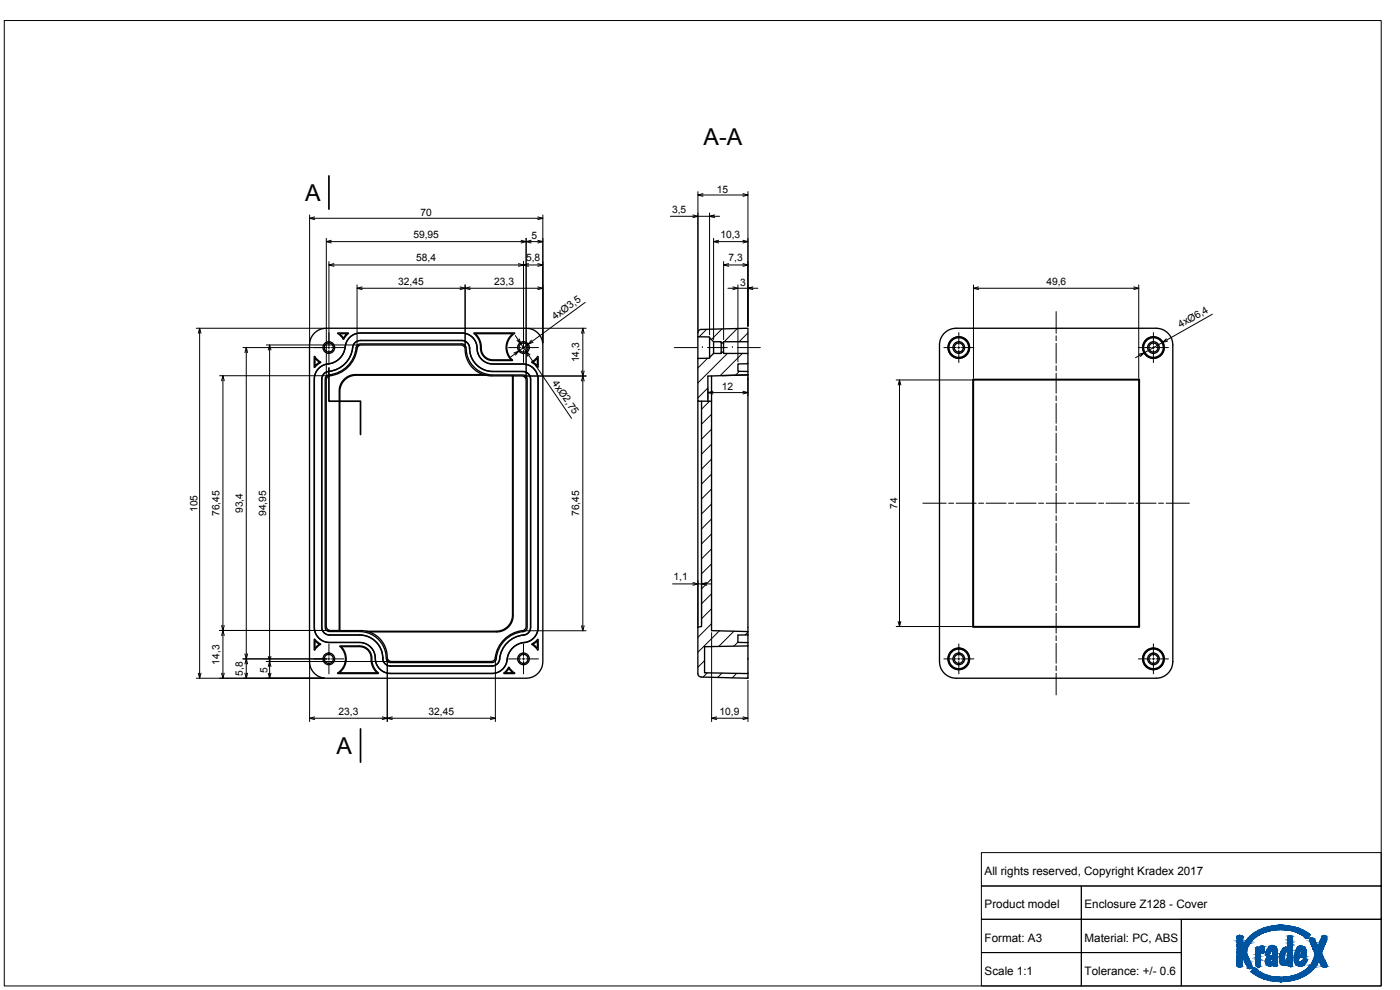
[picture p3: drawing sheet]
<svg xmlns="http://www.w3.org/2000/svg" width="420mm" height="297mm" viewBox="0 0 420 297" stroke-linecap="round" stroke-linejoin="round" font-family="sans-serif">
<defs><g id="words">
<g font-size="7">
<text x="211.1" y="43.5">A-A</text>
<text x="91.5" y="60.3">A</text>
<text x="101" y="226.2">A</text>
</g>
<g font-size="3.5">
<text x="295.5" y="262.5">All rights reserved, Copyright Kradex 2017</text>
<text x="295.5" y="272.5">Product model</text>
<text x="325.5" y="272.5">Enclosure Z128 - Cover</text>
<text x="295.5" y="282.5">Format: A3</text>
<text x="325.5" y="282.5">Material: PC, ABS</text>
<text x="295.5" y="292.5">Scale 1:1</text>
<text x="325.5" y="292.5">Tolerance: +/- 0.6</text>
</g>
<g font-size="3.1">
<text x="215.2" y="57.8">15</text>
<text x="126.2" y="64.8">70</text>
<text x="201.7" y="63.8">3,5</text>
<text x="124.1" y="71.4">59,95</text>
<text x="159.5" y="71.8">5</text>
<text x="216.2" y="71.4">10,3</text>
<text x="124.9" y="78.4">58,4</text>
<text x="157.9" y="78.4">5,8</text>
<text x="218.7" y="78.4">7,3</text>
<text x="119.5" y="85.4">32,45</text>
<text x="148.3" y="85.4">23,3</text>
<text x="222.1" y="85.8">3</text>
<text x="314" y="85.4">49,6</text>
<text x="166.6" y="96" transform="rotate(-36 166.6 96)">4xØ3,5</text>
<text x="354.3" y="98.5" transform="rotate(-30 354.3 98.5)">4xØ6,4</text>
<text x="173.8" y="108.7" transform="rotate(-90 173.8 108.7)">14,3</text>
<text x="165.6" y="114.9" transform="rotate(56 165.6 114.9)">4xØ2,75</text>
<text x="216.7" y="117.2">12</text>
<text x="59.2" y="153.7" transform="rotate(-90 59.2 153.7)">105</text>
<text x="65.8" y="154.8" transform="rotate(-90 65.8 154.8)">76,45</text>
<text x="72.8" y="154" transform="rotate(-90 72.8 154)">93,4</text>
<text x="79.9" y="154.8" transform="rotate(-90 79.9 154.8)">94,95</text>
<text x="173.8" y="154.9" transform="rotate(-90 173.8 154.9)">76,45</text>
<text x="269.3" y="152.7" transform="rotate(-90 269.3 152.7)">74</text>
<text x="202.1" y="174.1">1,1</text>
<text x="65.8" y="199.4" transform="rotate(-90 65.8 199.4)">14,3</text>
<text x="72.8" y="202.7" transform="rotate(-90 72.8 202.7)">5,8</text>
<text x="80.2" y="201.8" transform="rotate(-90 80.2 201.8)">5</text>
<text x="101.6" y="214.4">23,3</text>
<text x="128.6" y="214.4">32,45</text>
<text x="215.9" y="214.4">10,9</text>
</g>
</g></defs>
<!-- layer: MD_Visible -->
<g fill="none" stroke="#000" stroke-width=".4">
<path d="M94.6 99.7l1.5-.9 1.8-.3h60a5 5 0 0 1 5 5v95a5 5 0 0 1-5 5h-60a5 5 0 0 1-5-5v-95l.3-1.8zM101.4 99.9l3.2 .1-1.6 1.8zM142.2 99.9h12.2a5.3 5.3 0 0 0-.6 8.3h-5.9a3.9 3.9 0 0 1-3.7-4.6 7.1 7.1 0 0 0-2-3.7zM209.7 99.2l.7-.4 14.1-.3v4h-7.4v.4h-.7v-.4h-2.2l-1.2-1.2v-.2l-3.6-.1v-1.1zM94.3 107l2 1.7-1.9 1.6zM95.8 108.6l-1.2-1-.1 2 1.3-1M97.1 112.2l.7-.5a9.3 9.3 0 0 0 6.7-3.7 12.7 12.7 0 0 0 1.6-4.6l.8-.9 1.3-.4h30.4a2.39 2.39 0 0 1 2.4 2.4 6.9 6.9 0 0 0 6.9 6.9h9a2.35 2.35 0 0 1 2.4 2.4v74.4a2.31 2.31 0 0 1-2.2 2.4 8 8 0 0 0-7.2 7.5l-.7 1.1-1.5 .7h-30.5a2.39 2.39 0 0 1-2.4-2.4 6.9 6.9 0 0 0-6.9-7h-9a2.35 2.35 0 0 1-2.4-2.3v-74.5zM98.7 111.4a8.1 8.1 0 0 0 7.3-7.6l.3-.7 .6-.6 1.3-.3h30.4a2.31 2.31 0 0 1 2.3 2.3 7 7 0 0 0 7 7h9a2.31 2.31 0 0 1 2.3 2.3v74.4a2.27 2.27 0 0 1-2.1 2.3 8.1 8.1 0 0 0-7.2 7.6l-.4 .8-.6 .6-1.2 .3h-30.5a2.31 2.31 0 0 1-2.3-2.3 7 7 0 0 0-7-7h-9a2.31 2.31 0 0 1-2.3-2.3v-74.5a2.29 2.29 0 0 1 2.1-2.2M98.8 112.5a1.31 1.31 0 0 0-1.2 1.2v74.5a1.27 1.27 0 0 0 1.3 1.3h9a8.2 8.2 0 0 1 8.1 8.5l.5 .6 .7 .2h30.5a1.27 1.27 0 0 0 1.2-1.2 9.2 9.2 0 0 1 8.6-8.2l.5-.5 .2-.7v-74.4a1.27 1.27 0 0 0-1.3-1.3h-9a8.2 8.2 0 0 1-8.1-8.5l-.5-.6-.7-.2h-30.4a1.31 1.31 0 0 0-1.3 1.2 9 9 0 0 1-8.1 8.1M103 101.3l.9-1.2h-1.8l.9 1.2M104.8 101.4a4.6 4.6 0 0 1 3.4-1.5h30.4a4.9 4.9 0 0 1 4.7 5.5 4.7 4.7 0 0 0 4.6 3.8h9a4.6 4.6 0 0 1 4.6 4.6v74.4a4.8 4.8 0 0 1-5 4.7 6 6 0 0 0-4.4 5.9 4.6 4.6 0 0 1-4.4 3.3h-30.5a4.9 4.9 0 0 1-4.7-5.5 4.7 4.7 0 0 0-4.6-3.8h-9a4.6 4.6 0 0 1-4.6-4.6v-74.5a4.8 4.8 0 0 1 5-4.7 6.1 6.1 0 0 0 4.4-5.8zM104.8 101.4a4.4 4.4 0 0 1 3.4-1.5h30.4a4.8 4.8 0 0 1 4.6 5.5 4.7 4.7 0 0 0 4.7 3.8h9a4.6 4.6 0 0 1 4.6 4.6v74.4a4.7 4.7 0 0 1-5.1 4.7 6.1 6.1 0 0 0-4.4 5.9 4.5 4.5 0 0 1-4.3 3.2h-30.5a4.8 4.8 0 0 1-4.6-5.4 4.7 4.7 0 0 0-4.7-3.9h-9a4.6 4.6 0 0 1-4.5-4.5v-74.5a4.8 4.8 0 0 1 4.9-4.6 6.2 6.2 0 0 0 4.5-5.9z"/>
<path d="M142.8 100.1l11 .1a5.5 5.5 0 0 0-.6 7.8h-5.3a3.6 3.6 0 0 1-3.5-4.3 7.4 7.4 0 0 0-1.6-3.6zM145 112.4l.9 .2M145.9 112.6l7.9 .2v71.7a4.9 4.9 0 0 1-4.9 4.9h-39l.9 .2h38.3a4.9 4.9 0 0 0 4.9-4.9v-71.9h-.2M145.9 112.6h-39a4.9 4.9 0 0 0-4.9 4.9v71.7h6.6l1.3 .2M154 112.8h2.6a1.3 1.3 0 0 1 1.3 1.3v73.9a1.24 1.24 0 0 1-1.2 1.2 9.5 9.5 0 0 0-8.2 8.6l-.5 .5-.6 .2h-29.9a1.3 1.3 0 0 1-1.3-1.3 8 8 0 0 0-5.4-7.6M159.6 108.6l1.9-1.6v3.2l-1.9-1.6M160.1 108.6l1.2-.9-.1 1.9-1.1-1M209.4 107.5v12.9h3M209.4 101v6.5M213 107.2v.3h-3.6M213 101.3v5.9M213.5 112.8v76.4l11 .3"/>
<path d="M214.2 102.5v3.5M214.2 106l-1.2 1.2M216.4 105.7h.7v.3h7.4v3.1l-3 .1v2.2l3 .1v1M216.4 102.9v2.8M216.4 105.7v.3h-2.2M217.1 102.9v2.8M224.5 102.5v3.5M224.5 112.5v77M224.5 109.1v2.4M224.5 112.5l-7.7 .2M224.5 112.5h.1M224.5 112.5l-12.1 .3v7.6"/>
<path d="M283.2 100.2l1.4-1.1 2.3-.6h60.1a5 5 0 0 1 5 5v95a5 5 0 0 1-5 5h-60.1a5 5 0 0 1-4.9-5v-95l.3-1.8zM292 113.9h50l-.1 74.3-49.9-.1zM292.2 114h49.5v74h-49.5zM209.4 120.4v67.8M210.5 120.4v67.6l-1.1 .2M212.4 120.4h1.1M94.3 191.8l1.9 1.5-1.8 1.8zM95.7 193.4l-1.2-1 .1 2 1.1-1M101.8 189.2h-2.6a1.3 1.3 0 0 1-1.3-1.3v-73.9a1.29 1.29 0 0 1 1.1-1.3 9.5 9.5 0 0 0 8.3-8.5l.5-.5 .6-.2h29.9a1.3 1.3 0 0 1 1.3 1.3 8 8 0 0 0 5.4 7.6h-38.3a4.9 4.9 0 0 0-4.9 4.9v71.9h.2M102 193.8h5.9a3.9 3.9 0 0 1 3.7 4.6 7.1 7.1 0 0 0 2 3.7h-12.2a5.4 5.4 0 0 0 .6-8.3zM102.6 194h5.3a3.6 3.6 0 0 1 3.5 4.3 7.4 7.4 0 0 0 1.6 3.5h-10.9a6.1 6.1 0 0 0 1.4-6.1zM159.6 193.3l1.9-1.5v3.2z"/>
<path d="M160.1 193.4l1.1 1 .1-2-1.2 1M209.4 188.2v13.9a1.01 1.01 0 0 0 1 1l14.1 .4v-1.4M224.5 190.5v2.3M224.5 193.8v8.3M224.5 193.8l-13.1 .2v7.9l13.1 .2M224.5 189.5v1M224.5 192.8v1M224.5 190.5h-3v2.2l3 .1M152.8 200.2l1.6 1.9-3.2-.1 1.6-1.8M152.8 200.7l.9 1.1h-1.8l.9-1.1"/>
<circle cx="98.7" cy="104.3" r="1.75"/>
<circle cx="98.7" cy="104.3" r="1.37"/>
<circle cx="157.1" cy="104.3" r="1.37"/>
<circle cx="157.1" cy="104.3" r="1.75"/>
<circle cx="287.7" cy="104.3" r="3.2"/>
<circle cx="287.7" cy="104.3" r="1.75"/>
<circle cx="287.7" cy="104.3" r="1.37"/>
<circle cx="287.7" cy="104.3" r="2.95"/>
<circle cx="346.2" cy="104.3" r="2.95"/>
<circle cx="346.2" cy="104.3" r="3.2"/>
<circle cx="346.2" cy="104.3" r="1.75"/>
<circle cx="346.2" cy="104.3" r="1.37"/>
<circle cx="98.7" cy="197.7" r="1.37"/>
<circle cx="98.7" cy="197.7" r="1.75"/>
<circle cx="157.1" cy="197.7" r="1.75"/>
<circle cx="157.1" cy="197.7" r="1.37"/>
<circle cx="287.7" cy="197.7" r="2.95"/>
<circle cx="287.7" cy="197.7" r="3.2"/>
<circle cx="287.7" cy="197.7" r="1.75"/>
<circle cx="287.7" cy="197.7" r="1.37"/>
<circle cx="346.2" cy="197.7" r="3.2"/>
<circle cx="346.2" cy="197.7" r="1.37"/>
<circle cx="346.2" cy="197.7" r="1.75"/>
<circle cx="346.2" cy="197.7" r="2.95"/>
</g>
<g fill="#000">
<circle cx="140.9" cy="104.5" r=".2"/>
<circle cx="114.9" cy="197.5" r=".2"/>
</g>
<!-- layer: Tabelka -->
<path d="M1.3 6.2h413.2v289.6h-413.2zM294.5 255.8h120v10h-120zM294.5 275.8h30v10h-30zM294.5 265.8h30v10h-30zM324.5 265.8h90v30h-60v-20h60h-90zM324.5 275.8h30v10h-30zM294.5 285.8h30v10h-30zM324.5 285.8h30v10h-30z" fill="none" stroke="#000" stroke-width=".3"/>
<g fill="#00539f" stroke="#00539f" stroke-width=".3">
<path d="M383.7 277.6h1.3z"/>
<path d="M390.8 280.6h2.3z"/>
<path d="M371.9 280.6h.3z"/>
<path d="M386.9 280.7h.2z"/>
<path d="M371.5 280.8h1.2z"/>
<path d="M393.4 281.3l.2 .1z"/>
<path d="M381.6 283.7h.2z"/>
<path d="M390.2 283.8h.2z"/>
<path d="M378.7 283.8h.1z"/>
<path d="M377.3 284.2h.2z"/>
<path d="M385.7 284.2h.3z"/>
<path d="M378.8 286.1h.2z"/>
<path d="M390.6 286.3h1.4z"/>
<path d="M381.4 286.9h.2z"/>
<path d="M391.6 287.5h.2z"/>
<path d="M385.4 289.7h.1z"/>
<path d="M385.4 289.7h.2z"/>
<path d="M381 289.8h.3z"/>
<path d="M390 289.9h.7z"/>
<path d="M382.6 289.9h.4z"/>
<path d="M387.2 290h.4z"/>
<path d="M377.4 290.1h.5z"/>
<path d="M372 290.2h.2z"/>
<path d="M397.4 290.2h.2z"/>
<path d="M376.3 290.3h.1z"/>
<path d="M375 290.6h.2z"/>
<path d="M383.7 277.6h1.7zM383.5 277.6h1.9z"/>
<path d="M383.5 277.6l2.3 .1zM383 277.7h2.8z"/>
<path d="M383 277.7h3.3zM382.6 277.7h3.7z"/>
<path d="M382.6 277.7h3.9zM382.3 277.7h4.2z"/>
<path d="M382.3 277.7l4.9 .2zM381.7 277.9h5.5z"/>
<path d="M381.7 277.9h5.5zM381.6 277.9h5.6z"/>
<path d="M381.6 277.9l6.2 .1zM381 278h6.8z"/>
<path d="M381 278h7.1zM380.8 278h7.3z"/>
<path d="M380.8 278l7.7 .1zM380.4 278.1h8.1z"/>
<path d="M380.4 278.1l8.5 .2zM379.9 278.3h9z"/>
<path d="M379.9 278.3h9.2zM379.7 278.3h9.4z"/>
<path d="M379.7 278.3l10 .2-.6-.2zM379.2 278.5l.5-.2 10 .2z"/>
<path d="M379.2 278.5h10.6zM379.1 278.5h10.7z"/>
<path d="M379.1 278.5l11.2 .2-.5-.2zM378.6 278.7l.5-.2 11.2 .2z"/>
<path d="M378.6 278.7l11.9 .1zM378.3 278.8h12.2z"/>
<path d="M378.3 278.8l12.4 .1zM378.2 278.9h12.5z"/>
<path d="M384.4 278.9h6.3zM384.4 278.9h6.3z"/>
<path d="M378.2 278.9h6.2zM378.2 278.9h6.2z"/>
<path d="M384.5 278.9h6.2zM384.5 278.9h6.2z"/>
<path d="M378.2 278.9h6zM378.2 278.9h6.2z"/>
<path d="M384.5 278.9h6.2zM384.5 278.9h6.2z"/>
<path d="M378.2 278.9h6zM378.1 278.9h5.4z"/>
<path d="M384.7 278.9l6.1 .1zM384.7 278.9l6.1 .1z"/>
<path d="M378.1 278.9h5.4zM378 279h4.8zM378 279h4.8zM378 279h4.8z"/>
<path d="M385.6 279h5.4zM385.6 279h5.4z"/>
<path d="M378 279h4.8zM377.8 279.1h4.3z"/>
<path d="M386.4 279l4.9 .2zM386.4 279l4.9 .2zM387.2 279.2h4.1zM387.2 279.2h4.1z"/>
<path d="M377.8 279.1h4.3zM377.6 279.2h3.9z"/>
<path d="M377.6 279.2h3.9zM377.5 279.3h3.7z"/>
<path d="M377.5 279.3h3.7zM377.3 279.4h3.5z"/>
<path d="M387.2 279.2l4.4 .2-.3-.2zM387.2 279.2l4.4 .2h-3.6z"/>
<path d="M377.3 279.4l2.9 .1 .6-.1zM377 279.5l.3-.1 2.9 .1z"/>
<path d="M377 279.5h3.2zM376.9 279.6h3.2z"/>
<path d="M388 279.4l4 .2-.4-.2zM388 279.4l4 .2h-3.3z"/>
<path d="M388.7 279.6h3.3zM388.7 279.6h3.3z"/>
<path d="M376.9 279.6l2.7 .1 .5-.1zM376.7 279.7l.2-.1 2.7 .1z"/>
<path d="M376.7 279.7h2.9zM376.4 279.9h2.8z"/>
<path d="M388.8 279.6l3.6 .3-.4-.3zM388.8 279.6l3.6 .3h-2.9z"/>
<path d="M376.4 279.9h2.8zM376.3 280h2.7z"/>
<path d="M389.5 279.9l3.1 .1zM389.5 279.9l3.1 .1z"/>
<path d="M376.3 280l2.2 .2 .5-.2zM376 280.2l.3-.2 2.2 .2z"/>
<path d="M389.7 280l3.2 .2-.3-.2zM389.7 280l3.2 .2h-2.7z"/>
<path d="M376 280.2h2.5zM376 280.2h2.5z"/>
<path d="M390.2 280.2h2.8zM390.2 280.2h2.8z"/>
<path d="M390.2 280.2l2.8 .1zM390.2 280.2l2.8 .1z"/>
<path d="M390.3 280.3h2.7zM390.3 280.3h2.7z"/>
<path d="M390.3 280.3h2.8zM390.3 280.3h2.8z"/>
<path d="M390.3 280.3h2.8zM390.3 280.3h2.8z"/>
<path d="M390.4 280.3l2.7 .1zM390.4 280.3l2.7 .1z"/>
<path d="M390.4 280.4h2.7zM390.4 280.4h2.7z"/>
<path d="M390.5 280.4l2.6 .1zM390.5 280.4l2.6 .1z"/>
<path d="M376 280.2l1.9 .3 .6-.3zM375.6 280.5l.4-.3 1.9 .3z"/>
<path d="M375.6 280.5h2.3zM375.5 280.6h2.3z"/>
<path d="M390.6 280.5h2.5zM390.6 280.5l2.5 .1zM390.8 280.6h2.3z"/>
<path d="M390.8 280.6h2.3zM390.8 280.6h2.3z"/>
<path d="M371.9 280.6l.3 .1zM371.9 280.7h.3z"/>
<path d="M390.9 280.6h2.2zM390.9 280.6l2.1 .1z"/>
<path d="M397.3 280.7h.2zM397.3 280.7h.2z"/>
<path d="M371.9 280.7h.6zM371.7 280.7h.8z"/>
<path d="M371.7 280.7h.8zM371.6 280.7h.9z"/>
<path d="M386.9 280.7h.3zM386.9 280.7h.3z"/>
<path d="M397.3 280.7h.3zM397.2 280.7h.4z"/>
<path d="M386.9 280.7h.4zM386.8 280.7h.5z"/>
<path d="M397.2 280.7h.5zM397.1 280.7h.6z"/>
<path d="M391 280.7h2zM391 280.7l2 .1z"/>
<path d="M386.8 280.7l.6 .1zM386.8 280.7l.6 .1z"/>
<path d="M371.6 280.7l1.1 .1zM371.5 280.8h1.2zM371.5 280.8h1.2z"/>
<path d="M386.8 280.8h.7zM386.7 280.8h.8z"/>
<path d="M375.5 280.6l1.9 .2 .4-.2zM375.3 280.8l.2-.2 1.9 .2z"/>
<path d="M371.5 280.8h1.3zM371.5 280.8h1.3z"/>
<path d="M397.1 280.7l.7 .1zM397.1 280.7l.7 .1z"/>
<path d="M386.7 280.8l.9 .1zM386.7 280.8l.9 .1z"/>
<path d="M397 280.8l.8 .1zM397 280.9h.8z"/>
<path d="M386.6 280.9h1.1zM386.6 280.9h1.1z"/>
<path d="M371.4 280.8l1.4 .1zM371.4 280.9h1.4z"/>
<path d="M371.4 280.9h1.4zM371.4 280.9h1.4z"/>
<path d="M397 280.9h.9zM397 280.9h.9z"/>
<path d="M375.3 280.8h2.1zM375.1 280.9h2.1z"/>
<path d="M397 280.9h.9zM397 280.9h.9z"/>
<path d="M391.1 280.8l1.7 .2 .2-.2zM391.1 280.8l1.7 .2h-1.4z"/>
<path d="M391.4 281h1.4zM391.4 281h1.4z"/>
<path d="M396.9 280.9l1.1 .1zM396.9 280.9l1.1 .1z"/>
<path d="M371.3 280.9l1.6 .1zM371.3 280.9l1.6 .1z"/>
<path d="M396.9 281h1.1zM396.9 281h1.1z"/>
<path d="M386.6 280.9l1.2 .1zM386.6 280.9l1.2 .1zM386.6 281h1.2zM386.6 281h1.2z"/>
<path d="M371.3 281h1.6zM371.3 281h1.6z"/>
<path d="M386.6 281l1.2 .1zM386.6 281l1.2 .1z"/>
<path d="M396.9 281l1.2 .1zM396.9 281l1.2 .1z"/>
<path d="M371.3 281l1.6 .1zM371.3 281l1.6 .1z"/>
<path d="M386.6 281.1h1.2zM386.6 281.1h1.2zM386.6 281.1h1.2zM386.6 281.1h1.2z"/>
<path d="M375.1 280.9l1.9 .2 .2-.2zM375.1 280.9l1.9 .2h-2.1z"/>
<path d="M386.6 281.1l1.3 .1zM386.6 281.1l1.3 .1z"/>
<path d="M371.3 281.1l1.6 .1zM371.3 281.1l1.6 .1z"/>
<path d="M386.6 281.2h1.3zM386.6 281.2h1.3z"/>
<path d="M391.4 281l1.2 .2 .2-.2zM391.4 281l1.2 .2h-.9z"/>
<path d="M396.8 281.1l1.3 .1zM396.8 281.1l1.3 .1h-1.4z"/>
<path d="M371.3 281.2h1.6zM371.3 281.2h1.6zM371.3 281.2h1.6zM371.3 281.2h1.6z"/>
<path d="M396.7 281.2l1.5 .1zM396.7 281.2l1.5 .1z"/>
<path d="M371.3 281.2l1.6 .1zM371.3 281.2l1.6 .1z"/>
<path d="M371.3 281.3h1.6zM371.3 281.3h1.6zM371.3 281.3h1.6zM371.3 281.3h1.6z"/>
<path d="M371.3 281.3h1.6zM371.3 281.3h1.6z"/>
<path d="M374.9 281.1l1.8 .2 .3-.2zM374.9 281.1l1.8 .2h-2z"/>
<path d="M386.6 281.2l1.3 .1zM386.6 281.2l1.3 .1zM386.6 281.3h1.3zM386.6 281.3h1.3z"/>
<path d="M371.3 281.3h1.6zM371.3 281.3h1.6z"/>
<path d="M391.7 281.2h.9zM391.7 281.2l.8 .1z"/>
<path d="M371.3 281.3h1.6zM371.3 281.3h1.6z"/>
<path d="M393.4 281.4h.2zM393.3 281.4h.3z"/>
<path d="M393.3 281.4h.4zM393.3 281.4h.4z"/>
<path d="M386.6 281.3l1.3 .1zM386.6 281.3l1.3 .1z"/>
<path d="M391.9 281.3h.6zM391.9 281.3l.6 .1z"/>
<path d="M393.3 281.4h.4zM393.2 281.4h.5z"/>
<path d="M393.2 281.4h.5zM393.2 281.4h.5z"/>
<path d="M393.2 281.4h.6zM393.2 281.4h.6z"/>
<path d="M371.3 281.3l1.6 .1zM371.3 281.3l1.6 .1z"/>
<path d="M371.3 281.4h1.6zM371.3 281.4h1.6z"/>
<path d="M392 281.4h.5zM392 281.4h.4z"/>
<path d="M386.6 281.4l1.3 .1zM386.6 281.4l1.3 .1z"/>
<path d="M393.2 281.4l.7 .1zM393.2 281.4l.7 .1z"/>
<path d="M374.7 281.3h2zM374.7 281.3l1.8 .2h-1.9z"/>
<path d="M393.1 281.5h.9zM393.1 281.5h.9z"/>
<path d="M386.6 281.5h1.3zM386.6 281.5h1.3z"/>
<path d="M392 281.4h.4zM392 281.4l.4 .1zM392.1 281.5h.3zM392.1 281.5h.3z"/>
<path d="M396.7 281.3l1.5 .2v-.2zM396.7 281.3l1.5 .2h-1.6z"/>
<path d="M392.1 281.5h.3zM392.1 281.5h.3z"/>
<path d="M392.1 281.5h.3zM392.1 281.5h.3zM392.1 281.5h.3zM392.1 281.5h.3zM392.1 281.5h.3zM392.1 281.5h.3zM392.1 281.5h.3zM392.1 281.5h.3z"/>
<path d="M386.6 281.5l1.3 .1zM386.6 281.5l1.3 .1z"/>
<path d="M396.6 281.5l1.6 .1zM396.6 281.5l1.6 .1z"/>
<path d="M392.1 281.5h.3zM392.1 281.5l.2 .1z"/>
<path d="M393.1 281.5l1.1 .1zM393.1 281.5l1.1 .1z"/>
<path d="M393.1 281.6h1.1zM393.1 281.6h1.1z"/>
<path d="M371.3 281.4l1.6 .2v-.2zM371.3 281.4l1.6 .2h-1.6z"/>
<path d="M371.3 281.6l1.6 .1zM371.3 281.6l1.6 .1z"/>
<path d="M386.6 281.6l1.3 .1zM386.6 281.6l1.3 .1z"/>
<path d="M374.6 281.5l1.7 .2 .2-.2zM374.6 281.5l1.7 .2h-2z"/>
<path d="M393.1 281.6l1.2 .1zM393.1 281.6l1.2 .1h-1.3z"/>
<path d="M393 281.7h1.4zM393 281.7h1.4z"/>
<path d="M396.6 281.6l1.6 .2v-.2zM396.6 281.6l1.6 .2h-1.8z"/>
<path d="M374.3 281.7h2zM374.3 281.7l1.8 .1z"/>
<path d="M386.6 281.7l1.3 .2v-.2zM386.6 281.7l1.3 .2h-1.3z"/>
<path d="M371.3 281.7l1.6 .2v-.2zM371.3 281.7l1.6 .2h-1.6z"/>
<path d="M393 281.7l1.5 .2-.1-.2zM393 281.7l1.5 .2h-1.4z"/>
<path d="M393.1 281.9h1.4zM393.1 281.9h1.4z"/>
<path d="M396.4 281.8l1.8 .2v-.2zM396.4 281.8l1.8 .2h-1.8z"/>
<path d="M386.6 281.9l1.3 .1zM386.6 281.9l1.3 .1z"/>
<path d="M371.3 281.9l1.6 .1zM371.3 281.9l1.6 .1z"/>
<path d="M393.1 281.9l1.5 .1zM393.1 281.9l1.5 .1z"/>
<path d="M393.1 282h1.5zM393.1 282h1.5z"/>
<path d="M393.1 282l1.5 .1zM393.1 282l1.5 .1z"/>
<path d="M396.4 282h1.8zM396.4 282l1.8 .1z"/>
<path d="M393.1 282.1h1.5zM393.1 282.1h1.5z"/>
<path d="M374.3 281.8l1.5 .3 .3-.3zM374.3 281.8l1.5 .3h-1.8z"/>
<path d="M371.3 282l1.6 .2v-.2zM371.3 282l1.6 .2h-1.6z"/>
<path d="M393.1 282.1l1.5 .1zM393.1 282.1l1.5 .1z"/>
<path d="M374 282.1h1.8zM374 282.1l1.7 .1z"/>
<path d="M396.3 282.1h1.9zM396.3 282.1l1.8 .1h-1.9z"/>
<path d="M386.6 282l1.3 .3v-.3zM386.6 282l1.3 .3h-1.3z"/>
<path d="M396.2 282.2h1.9zM396.2 282.2l1.9 .1z"/>
<path d="M396.2 282.3h1.9zM396.2 282.3h1.9z"/>
<path d="M386.6 282.3h1.3zM386.6 282.3h1.3z"/>
<path d="M393.1 282.2l1.6 .2-.1-.2zM393.1 282.2l1.6 .2h-1.6z"/>
<path d="M371.3 282.2l1.6 .2v-.2zM371.3 282.2l1.6 .2h-1.6z"/>
<path d="M393.1 282.4h1.6zM393.1 282.4h1.6z"/>
<path d="M396.2 282.3h1.9zM396.2 282.3l1.9 .1z"/>
<path d="M396.2 282.4h1.9zM396.2 282.4h1.8z"/>
<path d="M396.2 282.4h1.8zM396.2 282.4h1.8z"/>
<path d="M396.1 282.4h1.9zM396.1 282.4l1.9 .2z"/>
<path d="M374 282.2l1.5 .4 .2-.4zM374 282.2l1.5 .4h-1.8z"/>
<path d="M373.7 282.6h1.8zM373.7 282.6h1.7z"/>
<path d="M396.1 282.6h1.9zM396.1 282.6h1.8z"/>
<path d="M396.1 282.6l1.8 .1zM396.1 282.6l1.8 .1z"/>
<path d="M393.1 282.4l1.8 .3-.2-.3zM393.1 282.4l1.8 .3h-1.6z"/>
<path d="M371.3 282.4l1.6 .3v-.3zM371.3 282.4l1.6 .3h-1.6z"/>
<path d="M386.6 282.3l1.3 .5v-.5zM386.6 282.3l1.3 .5h-1.3z"/>
<path d="M386.6 282.8h1.3zM386.6 282.8h1.3z"/>
<path d="M371.3 282.7l1.6 .1zM371.3 282.7l1.6 .1z"/>
<path d="M396.1 282.7l1.7 .2 .1-.2zM396.1 282.7l1.7 .2h-1.8z"/>
<path d="M393.3 282.7l1.7 .2zM393.3 282.7l1.7 .2zM393.3 282.9h1.7zM393.3 282.9h1.7z"/>
<path d="M393.3 282.9h1.7zM393.3 282.9h1.7z"/>
<path d="M393.4 282.9h1.6zM393.4 282.9h1.6z"/>
<path d="M396 282.9h1.8zM396 282.9l1.8 .1z"/>
<path d="M371.3 282.8l1.6 .2v-.2zM371.3 282.8l1.6 .2h-1.6z"/>
<path d="M393.4 282.9l1.6 .1zM393.4 282.9l1.6 .1z"/>
<path d="M373.7 282.6l1.4 .4 .3-.4zM373.7 282.6l1.4 .4h-1.6z"/>
<path d="M395.9 283h1.9zM395.9 283l1.9 .1z"/>
<path d="M373.5 283h1.6zM373.5 283l1.6 .1z"/>
<path d="M393.4 283l1.7 .1zM393.4 283l1.7 .1z"/>
<path d="M393.4 283.1h1.7zM393.4 283.1h1.7z"/>
<path d="M373.5 283.1h1.6zM373.5 283.1h1.6z"/>
<path d="M373.4 283.1h1.7zM373.4 283.1h1.6z"/>
<path d="M373.4 283.1h1.6zM373.4 283.1l1.6 .1zM373.4 283.2h1.6zM373.4 283.2h1.6zM373.4 283.2h1.6zM373.4 283.2h1.6z"/>
<path d="M373.4 283.2h1.6zM373.4 283.2h1.6z"/>
<path d="M371.3 283l1.6 .2v-.2zM371.3 283l1.6 .2h-1.6z"/>
<path d="M393.4 283.1l1.7 .1zM393.4 283.1l1.7 .1z"/>
<path d="M395.9 283.1l1.8 .1 .1-.1zM395.9 283.1l1.8 .1h-1.8z"/>
<path d="M386.6 282.8l1.3 .5v-.5zM386.6 282.8l1.3 .5h-1.3z"/>
<path d="M386.6 283.3h1.3zM386.6 283.3h1.3z"/>
<path d="M373.4 283.2h1.6zM373.4 283.2l1.6 .1z"/>
<path d="M371.3 283.2l1.6 .1zM371.3 283.2l1.6 .1z"/>
<path d="M395.9 283.2h1.8zM395.9 283.2l1.8 .1z"/>
<path d="M393.5 283.2l1.7 .1zM393.5 283.2l1.7 .1zM393.5 283.3h1.7zM393.5 283.3h1.7z"/>
<path d="M393.5 283.3h1.7zM393.5 283.3h1.7zM393.5 283.3h1.7zM393.5 283.3h1.7z"/>
<path d="M373.4 283.3h1.6zM373.4 283.3l1.5 .1z"/>
<path d="M371.3 283.3l1.6 .1zM371.3 283.3l1.6 .1z"/>
<path d="M395.8 283.3h1.9zM395.8 283.3l1.8 .1z"/>
<path d="M393.5 283.3l1.7 .1zM393.5 283.3l1.7 .1z"/>
<path d="M373.3 283.4h1.6zM373.3 283.4h1.6z"/>
<path d="M373.3 283.4h1.6zM373.3 283.4h1.6z"/>
<path d="M371.3 283.4h1.6zM371.3 283.4h1.6z"/>
<path d="M371.3 283.4h1.6zM371.3 283.4h1.6z"/>
<path d="M373.3 283.4h1.6zM373.3 283.4h1.6z"/>
<path d="M373.3 283.4h1.6zM373.3 283.4l1.5 .1z"/>
<path d="M395.8 283.4h1.8zM395.8 283.4l1.7 .1z"/>
<path d="M373.2 283.5h1.6zM373.2 283.5h1.6z"/>
<path d="M393.5 283.4l1.8 .2-.1-.2zM393.5 283.4l1.8 .2h-1.7z"/>
<path d="M393.6 283.6h1.7zM393.6 283.6h1.7z"/>
<path d="M371.3 283.4l1.6 .2v-.2zM371.3 283.4l1.6 .2h-1.6z"/>
<path d="M381.6 283.7h.3zM381.6 283.7h.3z"/>
<path d="M373.2 283.5h1.6zM373.2 283.5l1.5 .2h-1.5z"/>
<path d="M386.6 283.3l1.3 .4v-.4zM386.6 283.3l1.3 .4h-1.4z"/>
<path d="M395.7 283.5l1.8 .2v-.2zM395.7 283.5l1.8 .2h-1.8z"/>
<path d="M381.6 283.7h.6zM381.4 283.7h.8z"/>
<path d="M371.3 283.6l1.6 .2zM371.3 283.6l1.6 .2z"/>
<path d="M393.6 283.6l1.8 .2-.1-.2zM393.6 283.6l1.8 .2h-1.7z"/>
<path d="M381.4 283.7l.9 .1zM381.3 283.8h1z"/>
<path d="M386.5 283.7l1.4 .1zM386.5 283.7l1.4 .1z"/>
<path d="M373.2 283.7h1.5zM373.2 283.7l1.5 .1z"/>
<path d="M371.3 283.8h1.6zM371.3 283.8h1.6z"/>
<path d="M395.7 283.7h1.8zM395.7 283.7l1.7 .1z"/>
<path d="M390.2 283.8h.4zM390 283.8h.6z"/>
<path d="M378.7 283.8h.2zM378.6 283.8h.3z"/>
<path d="M378.6 283.8l.4 .1zM378.6 283.8l.4 .1z"/>
<path d="M393.7 283.8l1.8 .1zM393.7 283.8l1.8 .1z"/>
<path d="M371.3 283.8l1.6 .1zM371.3 283.8l1.6 .1z"/>
<path d="M390 283.8l.7 .1zM389.9 283.9h.8z"/>
<path d="M381.3 283.8l1.2 .1zM381.1 283.9h1.4z"/>
<path d="M378.6 283.9h.4zM378.4 283.9h.6z"/>
<path d="M395.6 283.8h1.8zM395.6 283.8l1.8 .1z"/>
<path d="M393.7 283.9h1.9zM393.7 283.9h1.9z"/>
<path d="M373.1 283.8h1.6zM373.1 283.8l1.5 .1z"/>
<path d="M378.4 283.9h.7zM378.4 283.9h.7z"/>
<path d="M381.1 283.9h1.5zM381.1 283.9h1.5z"/>
<path d="M371.3 283.9l1.6 .1zM371.3 283.9l1.6 .1z"/>
<path d="M389.9 283.9l1 .1zM389.8 284h1.1z"/>
<path d="M373.1 283.9h1.5zM373.1 283.9l1.5 .1zM373 284h1.6zM373 284h1.6z"/>
<path d="M378.4 283.9l.8 .1zM378.3 284h.9z"/>
<path d="M373 284h1.6zM373 284h1.6z"/>
<path d="M371.3 284h1.7zM371.3 284h1.7z"/>
<path d="M389.8 284h1.2zM389.7 284h1.3z"/>
<path d="M393.7 283.9h3.7zM393.7 283.9l3.6 .1z"/>
<path d="M381.1 283.9l1.6 .1zM381 284h1.7z"/>
<path d="M378.3 284h1zM378.3 284h1z"/>
<path d="M378.2 284l1.1 .1zM378.2 284l1.1 .1z"/>
<path d="M386.5 283.8l1.4 .3v-.3zM386.5 283.8l1.4 .3h-1.4z"/>
<path d="M389.7 284l1.5 .1zM389.7 284l1.5 .1z"/>
<path d="M381 284l1.8 .1zM381 284l1.8 .1z"/>
<path d="M378.2 284.1h1.1zM378.2 284.1h1.1z"/>
<path d="M380.9 284.1h2zM380.9 284.1h2z"/>
<path d="M378.2 284.1h1.1zM378.2 284.1h1.1z"/>
<path d="M393.8 284l3.5 .2v-.2zM393.8 284l3.5 .2h-3.4z"/>
<path d="M389.7 284.1l1.7 .1zM389.5 284.2h1.9z"/>
<path d="M378.2 284.1l1.2 .1zM378.2 284.1l1.2 .1z"/>
<path d="M389.5 284.2h1.9zM389.5 284.2h1.9z"/>
<path d="M386.5 284.1l1.4 .1zM386.5 284.1l1.4 .1z"/>
<path d="M377.3 284.2h.2zM377.2 284.2h.3z"/>
<path d="M385.7 284.2h.4zM385.6 284.2h.5z"/>
<path d="M377.2 284.2h.4zM377.1 284.2h.5z"/>
<path d="M378.1 284.2h1.3zM378.1 284.2h1.3z"/>
<path d="M385.6 284.2l.6 .1zM385.5 284.3h.7z"/>
<path d="M389.5 284.2l2 .1zM389.5 284.2l2 .1z"/>
<path d="M377.1 284.2l.5 .1zM377 284.3h.6z"/>
<path d="M380.9 284.1l2.1 .2-.1-.2zM380.9 284.1l2.1 .2h-2.3z"/>
<path d="M385.5 284.3h.8zM385.4 284.3h.9z"/>
<path d="M378.1 284.2l1.3 .1zM378.1 284.2l1.3 .1z"/>
<path d="M393.9 284.2h3.4zM393.9 284.2l3.3 .1z"/>
<path d="M380.7 284.3h2.3zM380.7 284.3h2.3z"/>
<path d="M386.5 284.2l1.4 .1zM386.5 284.2l1.4 .1z"/>
<path d="M385.4 284.3l.9 .1zM385.4 284.4h.9z"/>
<path d="M386.5 284.3l1.4 .1zM386.5 284.3l1.4 .1z"/>
<path d="M378.1 284.3l1.3 .1zM378.1 284.3l1.3 .1z"/>
<path d="M389.4 284.3l2.2 .1zM389.4 284.3l2.2 .1z"/>
<path d="M389.3 284.4h2.3zM389.3 284.4h2.3z"/>
<path d="M378.1 284.4h1.3zM378.1 284.4h1.3z"/>
<path d="M377 284.3l.8 .1zM377 284.3l.8 .1z"/>
<path d="M386.5 284.4h1.4zM386.5 284.4h1.4z"/>
<path d="M371.3 284l3.1 .4 .2-.4zM371.3 284l3.1 .4h-3.1z"/>
<path d="M385.4 284.4h1.1zM385.2 284.4h1.3z"/>
<path d="M393.9 284.3h3.3zM393.9 284.3l3.2 .1z"/>
<path d="M394 284.4l3.1 .1zM394 284.4l3.1 .1z"/>
<path d="M385.2 284.4l1.3 .1zM385.2 284.5h1.3z"/>
<path d="M377 284.4l.8 .1zM377 284.4l.8 .1z"/>
<path d="M385.2 284.5h1.3zM385.2 284.5h1.3z"/>
<path d="M386.5 284.4l1.4 .1zM386.5 284.4l1.4 .1z"/>
<path d="M377 284.5h.9zM377 284.5h.9z"/>
<path d="M378 284.4l1.4 .1zM378 284.4l1.4 .1z"/>
<path d="M377 284.5h1zM377 284.5h1z"/>
<path d="M386.5 284.5h1.4zM386.5 284.5h1.4zM386.5 284.5h1.4zM386.5 284.5h1.4z"/>
<path d="M385.2 284.5h1.3zM385.2 284.5h1.3z"/>
<path d="M377 284.5h2.4zM377 284.5h2.4z"/>
<path d="M389.3 284.4l2.4 .1zM389.3 284.4l2.4 .1z"/>
<path d="M377 284.5h2.4zM377 284.5h2.4z"/>
<path d="M376.9 284.5h2.5zM376.9 284.5h2.5zM376.9 284.5h2.5zM376.9 284.5h2.5z"/>
<path d="M380.7 284.3l2.5 .3-.2-.3zM380.7 284.3l2.5 .3h-2.7z"/>
<path d="M394 284.5h3.1zM394 284.5l3.1 .1z"/>
<path d="M376.9 284.5l2.5 .1zM376.9 284.5l2.5 .1z"/>
<path d="M380.5 284.6h2.7zM380.5 284.6h2.7z"/>
<path d="M376.9 284.6h2.5zM376.9 284.6h2.5z"/>
<path d="M385.2 284.5h2.7zM385.2 284.5l2.6 .1h-2.7z"/>
<path d="M389.2 284.5l2.6 .1zM389.2 284.5l2.6 .1z"/>
<path d="M394 284.6h3.1zM394 284.6h3.1z"/>
<path d="M394.1 284.6l3 .1zM394.1 284.6l3 .1z"/>
<path d="M389.2 284.6l2.6 .1zM389.2 284.6l2.6 .1z"/>
<path d="M376.9 284.6l2.5 .1zM376.9 284.6l2.5 .1z"/>
<path d="M394.1 284.7h3zM394.1 284.7h2.9z"/>
<path d="M376.9 284.7l2.5 .1zM376.9 284.7l2.5 .1z"/>
<path d="M394.1 284.7h2.9zM394.1 284.7l2.9 .1zM394.1 284.8h2.9zM394.1 284.8h2.9z"/>
<path d="M385.1 284.6l2.7 .2zM385.1 284.6l2.7 .2h-2.9z"/>
<path d="M380.5 284.6l2.8 .2-.1-.2zM380.5 284.6l2.8 .2h-2.9z"/>
<path d="M376.9 284.8h2.5zM376.9 284.8h2.5z"/>
<path d="M394.1 284.8h2.9zM394.1 284.8h2.9zM394.1 284.8h2.9zM394.1 284.8h2.9z"/>
<path d="M380.4 284.8h2.9zM380.4 284.8h2.9z"/>
<path d="M389.2 284.7l2.7 .2-.1-.2zM389.2 284.7l2.7 .2h-2.8z"/>
<path d="M376.9 284.8l2.5 .1zM376.9 284.8l2.5 .1z"/>
<path d="M394.1 284.8l2.9 .1zM394.1 284.8l2.9 .1z"/>
<path d="M394.1 284.9h2.9zM394.1 284.9h2.9zM394.2 284.9h2.8zM394.2 284.9h2.8z"/>
<path d="M371.3 284.4l3 .5 .1-.5zM371.3 284.4l3 .5h-3z"/>
<path d="M389.1 284.9h2.8zM389.1 284.9h2.8z"/>
<path d="M394.2 284.9h2.8zM394.2 284.9h2.8z"/>
<path d="M371.3 284.9h3zM371.3 284.9h3z"/>
<path d="M389 284.9l2.9 .1zM389 284.9l2.9 .1z"/>
<path d="M390.6 285h1.3zM390.6 285h1.3z"/>
<path d="M389 285h1.5zM389 285h1.6z"/>
<path d="M376.9 284.9l2.5 .1zM376.9 284.9l2.5 .1z"/>
<path d="M394.2 284.9h2.8zM394.2 284.9l2.7 .1z"/>
<path d="M389 285h1.5zM389 285h1.5z"/>
<path d="M390.6 285h1.4zM390.6 285h1.4z"/>
<path d="M390.7 285l1.3 .1zM390.7 285l1.3 .1z"/>
<path d="M380.3 284.8l3 .3v-.3zM380.3 284.8l3 .3h-3.1z"/>
<path d="M389 285h1.5zM389 285l1.4 .1z"/>
<path d="M380.2 285.1h3.1zM380.2 285.1h3.1z"/>
<path d="M371.3 284.9l2.9 .2 .1-.2zM371.3 284.9l2.9 .2h-2.9z"/>
<path d="M381.8 285.1h1.5zM381.8 285.1h1.5z"/>
<path d="M394.2 285h2.7zM394.2 285l2.7 .1z"/>
<path d="M376.9 285l2.5 .1v-.1zM376.9 285l2.5 .1h-2.5z"/>
<path d="M394.2 285.1h2.7zM394.2 285.1h2.7z"/>
<path d="M381.8 285.1h1.5zM381.8 285.1h1.5z"/>
<path d="M384.9 284.8l2.9 .3v-.3zM384.9 284.8l2.9 .3h-3.1z"/>
<path d="M380.2 285.1h1.6zM380.2 285.1l1.5 .1z"/>
<path d="M381.9 285.1l1.4 .1zM381.9 285.1l1.4 .1z"/>
<path d="M389 285.1h1.4zM389 285.1l1.3 .1z"/>
<path d="M376.9 285.1l2.5 .1zM376.9 285.1l2.5 .1z"/>
<path d="M390.7 285.1l1.3 .1zM390.7 285.1l1.3 .1z"/>
<path d="M381.9 285.2h1.4zM381.9 285.2h1.4z"/>
<path d="M384.7 285.1l3.1 .1zM384.7 285.1l3.1 .1z"/>
<path d="M386.3 285.2h1.5zM386.3 285.2h1.5z"/>
<path d="M384.6 285.2h1.7zM384.6 285.2h1.7z"/>
<path d="M384.6 285.2h1.7zM384.6 285.2h1.7z"/>
<path d="M386.3 285.2h1.5zM386.3 285.2h1.5z"/>
<path d="M381.9 285.2h1.4zM381.9 285.2h1.4z"/>
<path d="M390.7 285.2h1.3zM390.7 285.2h1.3zM390.8 285.2h1.2zM390.8 285.2h1.2z"/>
<path d="M376.9 285.2l2.5 .1zM376.9 285.2l2.5 .1z"/>
<path d="M384.6 285.2h1.7zM384.6 285.2l1.6 .1z"/>
<path d="M371.3 285.1l2.9 .2v-.2zM371.3 285.1l2.9 .2h-2.9z"/>
<path d="M380.2 285.2h1.5zM380.2 285.2l1.4 .1z"/>
<path d="M386.3 285.2l1.5 .1zM386.3 285.2l1.5 .1z"/>
<path d="M381.9 285.2l1.4 .1zM381.9 285.2l1.4 .1z"/>
<path d="M380.1 285.3h1.5zM380.1 285.3h1.5z"/>
<path d="M390.8 285.2l1.2 .1zM390.8 285.2l1.2 .1z"/>
<path d="M376.9 285.3h2.5zM376.9 285.3h2.5z"/>
<path d="M388.9 285.2h1.4zM388.9 285.2l1.4 .1h-1.4z"/>
<path d="M376.9 285.3h2.5zM376.9 285.3h2.5z"/>
<path d="M394.2 285.1l2.6 .2 .1-.2zM394.2 285.1l2.6 .2h-2.5z"/>
<path d="M384.6 285.3h1.6zM384.6 285.3h1.5z"/>
<path d="M376.9 285.3h2.5zM376.9 285.3h2.5z"/>
<path d="M380.1 285.3h1.5zM380.1 285.3l1.4 .1z"/>
<path d="M382 285.3l1.4 .1zM382 285.3l1.4 .1z"/>
<path d="M394.3 285.3h2.5zM394.3 285.3l2.5 .1z"/>
<path d="M386.4 285.3l1.4 .1zM386.4 285.3l1.4 .1z"/>
<path d="M376.9 285.3l2.5 .1zM376.9 285.3l2.5 .1z"/>
<path d="M371.3 285.3h2.9zM371.3 285.3l2.9 .1z"/>
<path d="M382 285.4h1.4zM382 285.4h1.4z"/>
<path d="M384.5 285.3h1.6zM384.5 285.3l1.5 .2z"/>
<path d="M386.4 285.4l1.4 .1zM386.4 285.4l1.4 .1z"/>
<path d="M390.8 285.3l1.2 .2v-.2zM390.8 285.3l1.2 .2h-1.2zM390.8 285.5h1.2zM390.8 285.5h1.2z"/>
<path d="M380 285.4h1.5zM380 285.4l1.4 .1z"/>
<path d="M376.9 285.4l2.5 .1zM376.9 285.4l2.5 .1z"/>
<path d="M386.4 285.5h1.4zM386.4 285.5h1.4z"/>
<path d="M380 285.5h1.4zM380 285.5h1.4z"/>
<path d="M390.8 285.5h1.2zM390.8 285.5h1.2z"/>
<path d="M371.3 285.4h2.9zM371.3 285.4l2.9 .1z"/>
<path d="M386.4 285.5h1.4zM386.4 285.5h1.4z"/>
<path d="M390.8 285.5l1.2 .1zM390.8 285.5l1.2 .1zM390.8 285.6h1.2zM390.8 285.6h1.2z"/>
<path d="M376.9 285.5h2.5zM376.9 285.5l2.5 .1z"/>
<path d="M390.8 285.6h1.2zM390.8 285.6h1.2z"/>
<path d="M382 285.4l1.4 .2v-.2zM382 285.4l1.4 .2h-1.4z"/>
<path d="M386.4 285.5l1.4 .1zM386.4 285.5l1.4 .1z"/>
<path d="M382 285.6h1.4zM382 285.6h1.4z"/>
<path d="M384.5 285.5h1.5zM384.5 285.5l1.4 .1z"/>
<path d="M384.4 285.6h1.5zM384.4 285.6h1.5z"/>
<path d="M388.9 285.3l1.2 .3 .2-.3zM388.9 285.3l1.2 .3h-1.3z"/>
<path d="M394.3 285.4l2.4 .2 .1-.2zM394.3 285.4l2.4 .2h-2.3z"/>
<path d="M371.3 285.5h2.9zM371.3 285.5l2.8 .1z"/>
<path d="M376.9 285.6h2.5zM376.9 285.6l2.5 .1z"/>
<path d="M390.8 285.6l1.2 .1zM390.8 285.6l1.2 .1z"/>
<path d="M371.3 285.6l2.8 .1zM371.3 285.6l2.8 .1z"/>
<path d="M388.8 285.6h1.3zM388.8 285.6l1.3 .1z"/>
<path d="M376.9 285.7h2.5zM376.9 285.7h2.5z"/>
<path d="M390.8 285.7h1.2zM390.8 285.7h1.2z"/>
<path d="M376.9 285.7h1.5zM376.9 285.7h1.5z"/>
<path d="M380 285.5l1.3 .2 .1-.2zM380 285.5l1.3 .2h-1.4z"/>
<path d="M378.4 285.7h1zM378.4 285.7h.9z"/>
<path d="M394.4 285.6h2.3zM394.4 285.6l2.3 .1z"/>
<path d="M376.9 285.7h1.5zM376.9 285.7l1.4 .1z"/>
<path d="M371.3 285.7l2.8 .1zM371.3 285.7l2.8 .1z"/>
<path d="M386.4 285.6l1.4 .2v-.2zM386.4 285.6l1.4 .2h-1.4z"/>
<path d="M384.4 285.6l1.4 .2 .1-.2zM384.4 285.6l1.4 .2h-1.4z"/>
<path d="M382 285.6l1.4 .2v-.2zM382 285.6l1.4 .2h-1.4z"/>
<path d="M378.5 285.7h.8zM378.5 285.7l.8 .1z"/>
<path d="M394.5 285.7h2.2zM394.5 285.7l2.2 .1z"/>
<path d="M378.5 285.8h.8zM378.5 285.8h.8z"/>
<path d="M376.9 285.8h1.4zM376.9 285.8h1.4z"/>
<path d="M390.8 285.7l1.2 .1zM390.8 285.7l1.2 .1z"/>
<path d="M376.9 285.8l1.4 .1zM376.9 285.8l1.4 .1z"/>
<path d="M382 285.8l1.4 .1zM382 285.8l1.4 .1z"/>
<path d="M388.7 285.7l1.4 .2v-.2zM388.7 285.7l1.4 .2h-1.4z"/>
<path d="M379.9 285.7l1.3 .2 .1-.2zM379.9 285.7l1.3 .2h-1.4z"/>
<path d="M371.3 285.8l2.8 .1zM371.3 285.8l2.8 .1z"/>
<path d="M378.5 285.8h.8zM378.5 285.8l.7 .1z"/>
<path d="M378.6 285.9h.6zM378.6 285.9h.6zM378.6 285.9h.6zM378.6 285.9h.6z"/>
<path d="M376.9 285.9h1.4zM376.9 285.9h1.4z"/>
<path d="M390.7 285.8l1.3 .1zM390.7 285.8l1.3 .1z"/>
<path d="M394.5 285.8l2.2 .2v-.2zM394.5 285.8l2.2 .2h-2.2z"/>
<path d="M384.4 285.8l1.3 .2 .1-.2zM384.4 285.8l1.3 .2h-1.4z"/>
<path d="M388.7 285.9h1.4zM388.7 285.9l1.3 .1z"/>
<path d="M378.6 285.9h.6zM378.6 285.9l.5 .1z"/>
<path d="M390.7 285.9l1.3 .1zM390.7 285.9l1.3 .1z"/>
<path d="M382.1 285.9l1.3 .1v-.1zM382.1 285.9l1.3 .1h-1.3z"/>
<path d="M378.7 286h.4zM378.7 286h.4z"/>
<path d="M390.7 286h1.3zM390.7 286h1.3z"/>
<path d="M384.3 286h1.4zM384.3 286l1.3 .1z"/>
<path d="M371.3 285.9l2.8 .2v-.2zM371.3 285.9l2.8 .2h-2.8z"/>
<path d="M376.9 285.9h1.4zM376.9 285.9l1.4 .2z"/>
<path d="M371.3 286.1h2.8zM371.3 286.1h2.8z"/>
<path d="M378.7 286h.4zM378.7 286l.3 .1z"/>
<path d="M379.8 285.9l1.3 .2 .1-.2zM379.8 285.9l1.3 .2h-1.3z"/>
<path d="M378.8 286.1h.2zM378.8 286.1h.2z"/>
<path d="M394.5 286l2.2 .1zM394.5 286l2.2 .1z"/>
<path d="M388.6 286h1.4zM388.6 286l1.4 .1z"/>
<path d="M388.6 286.1h1.4zM388.6 286.1h1.4z"/>
<path d="M390.7 286l1.3 .1zM390.7 286l1.3 .1z"/>
<path d="M394.6 286.1h2.1zM394.6 286.1h2.1z"/>
<path d="M379.8 286.1h1.3zM379.8 286.1l1.3 .1z"/>
<path d="M382.1 286l1.3 .2zM382.1 286l1.3 .2z"/>
<path d="M388.6 286.1h1.4zM388.6 286.1l1.3 .1z"/>
<path d="M371.3 286.1l2.9 .1zM371.3 286.1l2.9 .1z"/>
<path d="M390.7 286.1l1.3 .1zM390.7 286.1l1.3 .1z"/>
<path d="M388.6 286.2h1.3zM388.6 286.2h1.3z"/>
<path d="M384.3 286.1h1.3zM384.3 286.1l1.3 .1h-1.4z"/>
<path d="M376.9 286.1l1.4 .1v-.1zM376.9 286.1l1.4 .1h-1.4z"/>
<path d="M390.7 286.2l1.3 .1zM390.7 286.2l1.3 .1z"/>
<path d="M379.8 286.2h1.3zM379.8 286.2l1.2 .1z"/>
<path d="M394.6 286.1l2.1 .2zM394.6 286.1l2.1 .2z"/>
<path d="M390.6 286.3h1.4zM390.6 286.3h1.4zM390.6 286.3h1.4z"/>
<path d="M388.6 286.2l1.4 .1zM388.6 286.2l1.4 .1z"/>
<path d="M390.6 286.3h1.4zM390.5 286.3h1.5z"/>
<path d="M382.1 286.2l1.3 .1v-.1zM382.1 286.2l1.3 .1h-1.3z"/>
<path d="M371.3 286.2l2.9 .1zM371.3 286.2l2.9 .1z"/>
<path d="M376.9 286.2l1.4 .1zM376.9 286.2l1.4 .1z"/>
<path d="M379.8 286.3h1.2zM379.8 286.3h1.1z"/>
<path d="M390.5 286.3h1.5zM390.4 286.3h1.6z"/>
<path d="M390.4 286.3l1.6 .1zM390.3 286.4h1.7z"/>
<path d="M388.6 286.3l1.5 .1zM388.6 286.3l1.5 .1z"/>
<path d="M390.3 286.4h1.7zM390.2 286.4h1.8z"/>
<path d="M388.5 286.4h1.7zM388.5 286.4h1.7z"/>
<path d="M376.9 286.3l1.4 .1zM376.9 286.3l1.4 .1z"/>
<path d="M388.5 286.4h3.5zM388.5 286.4h3.5z"/>
<path d="M394.6 286.3l2.1 .1v-.1zM394.6 286.3l2.1 .1h-2.1z"/>
<path d="M379.8 286.3h1.1zM379.8 286.3l1.1 .1z"/>
<path d="M376.9 286.4l1.4 .1zM376.9 286.4l1.4 .1z"/>
<path d="M382.1 286.3l1.3 .2zM382.1 286.3l1.3 .2z"/>
<path d="M394.6 286.4l2.2 .1zM394.6 286.4l2.2 .1z"/>
<path d="M384.2 286.2l1.3 .3 .1-.3zM384.2 286.2l1.3 .3h-1.4z"/>
<path d="M376.9 286.5h1.4zM376.9 286.5h1.4z"/>
<path d="M371.3 286.3l3 .2-.1-.2zM371.3 286.3l3 .2h-3z"/>
<path d="M382.1 286.5h1.3zM382.1 286.5h1.3z"/>
<path d="M379.8 286.4h1.1zM379.8 286.4l1 .1z"/>
<path d="M386.4 285.8l1.4 .7v-.7zM386.4 285.8l1.4 .7h-1.4z"/>
<path d="M384.1 286.5h1.4zM384.1 286.5l1.4 .1z"/>
<path d="M379.8 286.5h1zM379.8 286.5l1 .1z"/>
<path d="M382.1 286.5l1.3 .1zM382.1 286.5l1.3 .1z"/>
<path d="M379.9 286.6h.9zM379.9 286.6h.9z"/>
<path d="M394.6 286.5l2.2 .1zM394.6 286.5l2.2 .1z"/>
<path d="M379.9 286.6h.9zM379.9 286.6h.9z"/>
<path d="M388.5 286.4l3.5 .2v-.2zM388.5 286.4l3.5 .2h-3.5z"/>
<path d="M371.3 286.5l3 .1zM371.3 286.5l3 .1z"/>
<path d="M379.9 286.6h.9zM379.9 286.6h.9z"/>
<path d="M380 286.6h.8zM380 286.6l.7 .1zM380 286.7h.7zM380 286.7h.7z"/>
<path d="M382.1 286.6l1.3 .1zM382.1 286.6l1.3 .1z"/>
<path d="M394.6 286.6l2.2 .1zM394.6 286.6l2.2 .1z"/>
<path d="M388.5 286.6l3.5 .1zM388.5 286.6l3.5 .1z"/>
<path d="M371.3 286.6l3 .1zM371.3 286.6l3 .1z"/>
<path d="M386.4 286.5l1.4 .2v-.2zM386.4 286.5l1.4 .2h-1.4z"/>
<path d="M380 286.7h.7zM380 286.7h.7z"/>
<path d="M388.5 286.7h3.5zM388.5 286.7h3.5z"/>
<path d="M380 286.7h.7zM380 286.7h.7z"/>
<path d="M382 286.7h1.4zM382 286.7h1.4z"/>
<path d="M384.1 286.6l1.3 .2 .1-.2zM384.1 286.6l1.3 .2h-1.3z"/>
<path d="M388.5 286.7l3.5 .1zM388.5 286.7l3.5 .1z"/>
<path d="M394.6 286.7l2.3 .1zM394.6 286.7l2.3 .1z"/>
<path d="M380.1 286.7h.6zM380.1 286.7l.5 .1z"/>
<path d="M394.6 286.8h2.3zM394.6 286.8h2.3z"/>
<path d="M380.1 286.8h.5zM380.1 286.8h.5z"/>
<path d="M394.6 286.8h2.3zM394.6 286.8h2.3z"/>
<path d="M382 286.7l1.4 .2zM382 286.7l1.4 .2z"/>
<path d="M376.9 286.5l1.4 .4v-.4zM376.9 286.5l1.4 .4h-1.4z"/>
<path d="M380.2 286.8h.4zM380.2 286.8l.3 .1z"/>
<path d="M380.3 286.9h.2zM380.3 286.9h.1z"/>
<path d="M386.4 286.7l1.4 .2v-.2zM386.4 286.7l1.4 .2h-1.4z"/>
<path d="M381.9 286.9h1.5zM381.9 286.9h1.5z"/>
<path d="M394.6 286.8l2.4 .1zM394.6 286.8l2.4 .1z"/>
<path d="M381.9 286.9h1.5zM381.7 286.9h1.7z"/>
<path d="M381.4 286.9h.3zM381.3 286.9h.4z"/>
<path d="M388.5 286.8l3.5 .1zM388.5 286.8l3.5 .1z"/>
<path d="M394.6 286.9h2.4zM394.6 286.9h2.4z"/>
<path d="M381.3 286.9h2.1zM381.2 286.9h2.2zM381.2 286.9h2.2zM381.2 286.9h2.2z"/>
<path d="M371.3 286.7l3.2 .2-.2-.2zM371.3 286.7l3.2 .2h-3.3z"/>
<path d="M394.6 286.9l2.4 .1zM394.6 286.9l2.4 .1zM394.5 287h2.5zM394.5 287h2.5z"/>
<path d="M388.5 286.9h3.5zM388.5 286.9l3.5 .1z"/>
<path d="M381.2 286.9l2.2 .1zM380.9 287h2.5z"/>
<path d="M384.1 286.8l1.3 .2v-.2zM384.1 286.8l1.3 .2h-1.4z"/>
<path d="M394.5 287h2.5zM394.5 287h2.5z"/>
<path d="M371.2 286.9l3.3 .1zM371.2 286.9l3.3 .1z"/>
<path d="M371.2 287h3.3zM371.2 287h3.3zM371.2 287h3.3zM371.2 287h3.3z"/>
<path d="M388.4 287h3.6zM388.4 287h3.6z"/>
<path d="M394.5 287h2.5zM394.5 287h2.5z"/>
<path d="M371.2 287l3.3 .1zM371.2 287l3.3 .1z"/>
<path d="M380.9 287l2.5 .1zM380.7 287.1h2.7z"/>
<path d="M384 287h1.4zM384 287l1.4 .1z"/>
<path d="M371.2 287.1h3.3zM371.2 287.1h3.3z"/>
<path d="M376.9 286.9l1.4 .2v-.2zM376.9 286.9l1.4 .2h-1.4z"/>
<path d="M388.4 287h3.6zM388.4 287l3.5 .1z"/>
<path d="M394.5 287l2.6 .1zM394.5 287l2.6 .1z"/>
<path d="M371.2 287.1l3.4 .1zM371.2 287.1l3.4 .1zM371.2 287.2h3.4zM371.2 287.2h3.4z"/>
<path d="M394.5 287.1l2.6 .1zM394.5 287.1l2.6 .1z"/>
<path d="M388.4 287.1h3.5zM388.4 287.1l3.4 .1z"/>
<path d="M380.7 287.1l2.7 .1zM380.5 287.2h2.9z"/>
<path d="M388.4 287.2h3.4zM388.4 287.2h3.3z"/>
<path d="M388.4 287.2h3.3zM388.4 287.2h3.3zM388.4 287.2h3.3zM388.4 287.2h3.3z"/>
<path d="M388.4 287.2h3.2zM388.4 287.2h3.3z"/>
<path d="M388.4 287.2h3zM388.4 287.2h3.2z"/>
<path d="M386.4 286.9l1.4 .3v-.3zM386.4 286.9l1.4 .3h-1.5z"/>
<path d="M388.4 287.2h3zM388.4 287.2h2.6z"/>
<path d="M388.4 287.2h2.5zM388.4 287.2h2.6z"/>
<path d="M388.4 287.2h2.5zM388.4 287.2l2.3 .1z"/>
<path d="M388.4 287.3h2.2zM388.4 287.3h2.3z"/>
<path d="M388.4 287.3h2.1zM388.4 287.3h2.2z"/>
<path d="M380.5 287.2l2.9 .1zM380.4 287.3h3z"/>
<path d="M388.4 287.3h2.1zM388.4 287.3h2z"/>
<path d="M386.3 287.2l1.5 .1zM386.3 287.2l1.5 .1z"/>
<path d="M371.2 287.2l3.4 .1zM371.2 287.2l3.4 .1z"/>
<path d="M388.4 287.3h1.9zM388.4 287.3h2z"/>
<path d="M372.9 287.3h1.7zM372.9 287.3h1.7z"/>
<path d="M376.9 287.1l1.4 .2v-.2zM376.9 287.1l1.4 .2h-1.4z"/>
<path d="M371.2 287.3h1.7zM371.2 287.3h1.7z"/>
<path d="M388.4 287.3h1.9zM388.4 287.3h1.8z"/>
<path d="M372.9 287.3h1.7zM372.9 287.3h1.7z"/>
<path d="M388.4 287.3h1.8zM388.4 287.3l1.7 .1z"/>
<path d="M372.9 287.3l1.8 .1zM372.9 287.3l1.8 .1z"/>
<path d="M380.4 287.3l3 .1zM380.3 287.4h3.1z"/>
<path d="M371.2 287.3h1.7zM371.2 287.3l1.6 .1z"/>
<path d="M372.9 287.4h1.8zM372.9 287.4h1.8z"/>
<path d="M384 287.1l1.4 .3v-.3zM384 287.1l1.4 .3h-1.4z"/>
<path d="M388.4 287.4h1.7zM388.4 287.4h1.5z"/>
<path d="M384 287.4h1.4zM384 287.4h1.4z"/>
<path d="M394.5 287.2l2.7 .2-.1-.2zM394.5 287.2l2.7 .2h-2.8z"/>
<path d="M371.2 287.4l1.6 .1zM371.2 287.4l1.6 .1z"/>
<path d="M388.4 287.4h1.5zM388.4 287.4l1.5 .1z"/>
<path d="M386.3 287.3l1.5 .2v-.2zM386.3 287.3l1.5 .2h-1.5z"/>
<path d="M380.3 287.4l3.1 .1v-.1zM380.3 287.4l3.1 .1h-3.3z"/>
<path d="M373 287.4l1.7 .2v-.2zM373 287.4l1.7 .2h-1.6z"/>
<path d="M373.1 287.6h1.7zM373.1 287.6h1.7z"/>
<path d="M391.6 287.5l.3 .1zM391.5 287.6h.4zM391.5 287.6h.4zM391.5 287.6h.4z"/>
<path d="M388.4 287.5h1.5zM388.4 287.5l1.4 .1z"/>
<path d="M388.4 287.6h1.4zM388.4 287.6h1.4z"/>
<path d="M391.5 287.6l.5 .1zM391.4 287.7h.6z"/>
<path d="M371.2 287.5l1.6 .2v-.2zM371.2 287.5l1.6 .2h-1.6z"/>
<path d="M373.1 287.6l1.7 .1zM373.1 287.6l1.7 .1z"/>
<path d="M371.2 287.7h1.6zM371.2 287.7h1.6z"/>
<path d="M386.3 287.5l1.5 .2zM386.3 287.5l1.5 .2h-1.6z"/>
<path d="M391.4 287.7h.6zM391.4 287.7h.6z"/>
<path d="M373.1 287.7h1.7zM373.1 287.7h1.7z"/>
<path d="M391.4 287.7h.7zM391.4 287.7h.7zM391.4 287.7h.7zM391.4 287.7h.7z"/>
<path d="M386.2 287.7h1.6zM386.2 287.7h1.6z"/>
<path d="M371.2 287.7h1.6zM371.2 287.7h1.6z"/>
<path d="M373.1 287.7h1.7zM373.1 287.7h1.7z"/>
<path d="M371.2 287.7l1.6 .1zM371.2 287.7l1.6 .1z"/>
<path d="M391.4 287.7l.7 .1zM391.4 287.7l.7 .1z"/>
<path d="M384 287.4l1.4 .4v-.4zM384 287.4l1.4 .4h-1.4z"/>
<path d="M380.1 287.5l3.3 .3v-.3zM380.1 287.5l3.3 .3h-3.5z"/>
<path d="M384 287.8h1.4zM384 287.8h1.4z"/>
<path d="M376.9 287.3l1.4 .5v-.5zM376.9 287.3l1.4 .5h-1.4z"/>
<path d="M388.4 287.6l1.4 .2v-.2zM388.4 287.6l1.4 .2h-1.4z"/>
<path d="M394.4 287.4l3 .4-.2-.4zM394.4 287.4l3 .4h-3.1z"/>
<path d="M386.2 287.7l1.6 .1zM386.2 287.7l1.6 .1z"/>
<path d="M371.2 287.8h1.6zM371.2 287.8h1.6z"/>
<path d="M394.3 287.8h3.1zM394.3 287.8h3.1z"/>
<path d="M391.3 287.8h.9zM391.3 287.8h.9z"/>
<path d="M394.3 287.8h3.1zM394.2 287.8h3.2z"/>
<path d="M373.1 287.7l1.8 .2zM373.1 287.7l1.8 .2z"/>
<path d="M384 287.8l1.4 .1zM384 287.8l1.4 .1z"/>
<path d="M373.2 287.9h1.7zM373.2 287.9h1.7z"/>
<path d="M394.2 287.8l3.2 .1zM394.2 287.8l3.2 .1z"/>
<path d="M391.2 287.8l1 .1zM391.2 287.8l1 .1z"/>
<path d="M388.4 287.8h1.4zM388.4 287.8l1.3 .1z"/>
<path d="M379.9 287.8l3.5 .1zM379.9 287.8l3.5 .1z"/>
<path d="M394.2 287.9h3.3zM394.2 287.9h3.3z"/>
<path d="M379.9 287.9h1.8zM379.9 287.9h1.9z"/>
<path d="M379.9 287.9h1.8zM379.9 287.9h1.7z"/>
<path d="M384 287.9h1.4zM384 287.9h1.4z"/>
<path d="M381.8 287.9h1.6zM381.8 287.9h1.6z"/>
<path d="M394.2 287.9l3.3 .1zM394.2 287.9l3.3 .1z"/>
<path d="M379.9 287.9h1.7zM379.9 287.9l1.5 .1z"/>
<path d="M388.4 287.9h1.3zM388.4 287.9l1.3 .1z"/>
<path d="M381.9 287.9l1.5 .1zM381.9 287.9l1.5 .1z"/>
<path d="M386.1 287.8l1.7 .2v-.2zM386.1 287.8l1.7 .2h-1.8z"/>
<path d="M394.2 288h3.3zM394.2 288h3.3z"/>
<path d="M391.2 287.9l1 .1zM391.2 287.9l1 .1h-1.1z"/>
<path d="M388.4 288h1.3zM388.4 288h1.3z"/>
<path d="M391.1 288h1.1zM391.1 288h1.1z"/>
<path d="M394.2 288h3.3zM394.2 288h3.3z"/>
<path d="M381.9 288h1.5zM381.9 288h1.5z"/>
<path d="M384 287.9l1.4 .1zM384 287.9l1.4 .1z"/>
<path d="M379.8 288h1.6zM379.8 288h1.4z"/>
<path d="M394.2 288h3.3zM394.2 288h3.3z"/>
<path d="M379.8 288h1.4zM379.8 288h1.4z"/>
<path d="M394.2 288h3.3zM394.2 288h3.3z"/>
<path d="M371.2 287.8l1.6 .2v-.2zM371.2 287.8l1.6 .2h-1.6z"/>
<path d="M394.2 288h3.3zM394.2 288h3.3z"/>
<path d="M382 288l1.4 .1zM382 288l1.4 .1z"/>
<path d="M384 288l1.4 .1zM384 288l1.4 .1z"/>
<path d="M376.9 287.8l1.4 .3v-.3zM376.9 287.8l1.4 .3h-1.4z"/>
<path d="M379.8 288h1.4zM379.8 288l1.3 .1z"/>
<path d="M371.2 288l1.6 .1zM371.2 288l1.6 .1z"/>
<path d="M394.2 288l3.4 .1zM394.2 288l3.4 .1z"/>
<path d="M382 288.1h1.4zM382 288.1h1.4z"/>
<path d="M391.1 288l1.1 .2zM390.9 288.2h1.3z"/>
<path d="M379.8 288.1h1.3zM379.8 288.1l1.3 .1z"/>
<path d="M376.9 288.1l1.4 .1zM376.9 288.1l1.4 .1z"/>
<path d="M386 288l1.8 .2v-.2zM386 288l1.8 .2h-1.9z"/>
<path d="M394.1 288.1l3.5 .1zM394.1 288.1l3.5 .1z"/>
<path d="M395.9 288.2h1.7zM395.9 288.2h1.7z"/>
<path d="M394.1 288.2h1.8zM394.1 288.2h1.8z"/>
<path d="M384 288.1l1.4 .1zM384 288.1l1.4 .1z"/>
<path d="M388.4 288l1.3 .2v-.2zM388.4 288l1.3 .2h-1.3z"/>
<path d="M394.1 288.2h1.8zM394.1 288.2h1.7z"/>
<path d="M382 288.1l1.4 .1zM382 288.1l1.4 .1z"/>
<path d="M395.9 288.2h1.7zM395.9 288.2h1.7z"/>
<path d="M379.8 288.2h1.3zM379.8 288.2h1.2z"/>
<path d="M394.1 288.2h1.7zM394.1 288.2l1.7 .1z"/>
<path d="M385.9 288.2l1.9 .1zM385.9 288.2l1.9 .1z"/>
<path d="M390.9 288.2h1.3zM390.9 288.2l1.3 .1h-1.4z"/>
<path d="M379.8 288.2h1.2zM379.8 288.2l1.2 .1z"/>
<path d="M390.8 288.3h1.4zM390.8 288.3h1.4z"/>
<path d="M388.4 288.2l1.3 .1zM388.4 288.2l1.3 .1z"/>
<path d="M371.2 288.1l1.6 .2v-.2zM371.2 288.1l1.6 .2h-1.6z"/>
<path d="M384 288.2l1.4 .1zM384 288.2l1.4 .1z"/>
<path d="M395.9 288.2l1.8 .1zM395.9 288.2l1.8 .1z"/>
<path d="M390.8 288.3h1.4zM390.8 288.3h1.4z"/>
<path d="M394.1 288.3h1.7zM394.1 288.3h1.6z"/>
<path d="M382 288.2l1.4 .1zM382 288.2l1.4 .1z"/>
<path d="M373.2 287.9l1.9 .4-.2-.4zM373.2 287.9l1.9 .4h-1.7z"/>
<path d="M379.8 288.3h1.2zM379.8 288.3l1.1 .1z"/>
<path d="M384 288.3l1.4 .1zM384 288.3l1.4 .1z"/>
<path d="M390.8 288.3h1.4zM390.7 288.4h1.5z"/>
<path d="M385.8 288.3l2 .1zM385.8 288.3l2 .1z"/>
<path d="M396 288.3l1.7 .1zM396 288.3l1.7 .1z"/>
<path d="M376.9 288.2l1.4 .2v-.2zM376.9 288.2l1.4 .2h-1.4z"/>
<path d="M382 288.3l1.4 .1zM382 288.3l1.4 .1z"/>
<path d="M388.4 288.3l1.4 .1zM388.4 288.3l1.4 .1z"/>
<path d="M390.7 288.4h1.5zM390.7 288.4h1.5z"/>
<path d="M390.7 288.4h1.5zM390.7 288.4h1.4z"/>
<path d="M373.4 288.3l1.8 .1zM373.4 288.3l1.8 .1z"/>
<path d="M394 288.3h1.7zM394 288.3l1.7 .1z"/>
<path d="M379.8 288.4h1.1zM379.8 288.4h1.1z"/>
<path d="M382 288.4h1.4zM382 288.4h1.4z"/>
<path d="M384 288.4l1.4 .1zM384 288.4l1.4 .1z"/>
<path d="M379.8 288.4l1.1 .1zM379.8 288.4l1.1 .1z"/>
<path d="M390.7 288.4h1.4zM390.7 288.4l1.4 .1z"/>
<path d="M379.8 288.5h1.1zM379.8 288.5h1.1z"/>
<path d="M385.8 288.4l2 .1zM385.8 288.4l2 .1z"/>
<path d="M384 288.5h1.4zM384 288.5h1.4z"/>
<path d="M381.9 288.4l1.5 .1zM381.8 288.5h1.6z"/>
<path d="M390.6 288.5h1.5zM390.6 288.5h1.5z"/>
<path d="M371.2 288.3l1.6 .2v-.2zM371.2 288.3l1.6 .2h-1.6z"/>
<path d="M396 288.4l1.8 .1zM396 288.4l1.8 .1z"/>
<path d="M394 288.4h1.7zM394 288.4l1.7 .1z"/>
<path d="M379.8 288.5h1.2zM379.8 288.5h1.2z"/>
<path d="M388.5 288.4l1.3 .1zM388.5 288.4l1.3 .1z"/>
<path d="M384 288.5h1.4zM384 288.5h1.4z"/>
<path d="M393.9 288.5l1.8 .1zM393.9 288.5l1.8 .1z"/>
<path d="M385.6 288.5l2.2 .1zM385.6 288.5l2.2 .1z"/>
<path d="M381.8 288.5l1.6 .1zM381.7 288.6h1.7z"/>
<path d="M396.1 288.5l1.7 .1zM396.1 288.5l1.7 .1z"/>
<path d="M393.9 288.6h1.8zM393.9 288.6h1.7z"/>
<path d="M376.9 288.4l1.4 .2v-.2zM376.9 288.4l1.4 .2h-1.4z"/>
<path d="M393.9 288.6h1.7zM393.9 288.6h1.7z"/>
<path d="M390.6 288.5h1.5zM390.5 288.6h1.6z"/>
<path d="M384.1 288.5l1.3 .1zM384.1 288.5l1.3 .1z"/>
<path d="M388.5 288.5l1.4 .1zM388.5 288.5l1.4 .1z"/>
<path d="M385.6 288.6h2.2zM385.5 288.6h2.3z"/>
<path d="M384.1 288.6h1.4zM384.1 288.6h1.4z"/>
<path d="M379.8 288.5l1.3 .1zM379.8 288.5l1.3 .1z"/>
<path d="M385.5 288.6h2.3zM385.5 288.6h2.3z"/>
<path d="M384.1 288.6h1.4zM384.1 288.6h1.4z"/>
<path d="M393.9 288.6h1.7zM393.9 288.6h1.7z"/>
<path d="M381.7 288.6h1.7zM381.5 288.6h1.9z"/>
<path d="M379.8 288.6h1.4zM379.8 288.6h1.4z"/>
<path d="M381.5 288.6h1.9zM381.3 288.6h2.1z"/>
<path d="M379.8 288.6h1.5zM379.8 288.6h1.5z"/>
<path d="M376.9 288.6h1.4zM376.9 288.6h1.4z"/>
<path d="M390.5 288.6h1.6zM390.5 288.6h1.5z"/>
<path d="M388.5 288.6h1.4zM388.5 288.6h1.4z"/>
<path d="M379.8 288.6h3.6zM379.8 288.6h3.6z"/>
<path d="M371.2 288.5l1.6 .2zM371.2 288.5l1.6 .2z"/>
<path d="M373.5 288.4l1.8 .3-.1-.3zM373.5 288.4l1.8 .3h-1.7z"/>
<path d="M393.9 288.6h1.7zM393.9 288.6l1.7 .1z"/>
<path d="M384.1 288.6l3.7 .1zM384.1 288.6l3.7 .1z"/>
<path d="M390.4 288.6h1.6zM390.2 288.7h1.8z"/>
<path d="M388.5 288.6l1.6 .1zM388.5 288.6l1.6 .1z"/>
<path d="M390.2 288.7h1.8zM390.2 288.7h1.8z"/>
<path d="M388.5 288.7h1.7zM388.5 288.7h1.7z"/>
<path d="M379.8 288.6l3.6 .1zM379.8 288.6l3.6 .1z"/>
<path d="M384.1 288.7h3.7zM384.1 288.7h3.7z"/>
<path d="M393.9 288.7h1.7zM393.9 288.7h1.7z"/>
<path d="M393.8 288.7h1.8zM393.8 288.7h1.8zM393.8 288.7h1.8zM393.8 288.7h1.8zM393.8 288.7h1.8zM393.8 288.7h1.8zM393.8 288.7h1.8zM393.8 288.7h1.8z"/>
<path d="M396.1 288.6l1.8 .1zM396.1 288.6l1.8 .1z"/>
<path d="M396.1 288.7l1.8 .1zM396.1 288.7l1.8 .1z"/>
<path d="M393.8 288.7h1.8zM393.8 288.7l1.8 .1z"/>
<path d="M384.1 288.7l3.7 .1zM384.1 288.7l3.7 .1z"/>
<path d="M396.1 288.8h1.8zM396.1 288.8h1.8z"/>
<path d="M373.6 288.7l1.8 .1-.1-.1zM373.6 288.7l1.8 .1h-1.7z"/>
<path d="M376.9 288.6l1.4 .2v-.2zM376.9 288.6l1.4 .2h-1.4z"/>
<path d="M388.5 288.7h3.5zM388.5 288.7l3.4 .2z"/>
<path d="M371.2 288.7l1.6 .2v-.2zM371.2 288.7l1.6 .2h-1.6z"/>
<path d="M373.7 288.8l1.7 .1zM373.7 288.8l1.7 .1z"/>
<path d="M371.2 288.9h1.6zM371.2 288.9h1.6z"/>
<path d="M396.2 288.8l1.7 .1zM396.2 288.8l1.7 .1z"/>
<path d="M396.2 288.9h1.7zM396.2 288.9h1.7z"/>
<path d="M388.6 288.9h3.3zM388.6 288.9h3.3z"/>
<path d="M376.9 288.8l1.4 .2zM376.9 288.8l1.4 .2z"/>
<path d="M393.8 288.8l1.6 .2 .2-.2zM393.8 288.8l1.6 .2h-1.7z"/>
<path d="M379.8 288.7l3.6 .3v-.3zM379.8 288.7l3.6 .3h-3.5z"/>
<path d="M396.2 288.9l1.8 .1zM396.2 288.9l1.8 .1zM396.2 289h1.8zM396.2 289h1.8z"/>
<path d="M379.9 289h3.5zM379.9 289h3.5z"/>
<path d="M373.7 288.9l1.7 .1zM373.7 288.9l1.7 .1z"/>
<path d="M384.1 288.8l3.7 .2v-.2zM384.1 288.8l3.7 .2h-3.5z"/>
<path d="M376.9 289h1.4zM376.9 289h1.4z"/>
<path d="M373.8 289h1.6zM373.8 289h1.6z"/>
<path d="M373.8 289l1.6 .1zM373.8 289l1.6 .1z"/>
<path d="M373.8 289.1h1.6zM373.8 289.1h1.6zM373.8 289.1h1.6zM373.8 289.1h1.6z"/>
<path d="M388.6 288.9h3.3zM388.6 288.9l3.1 .2z"/>
<path d="M373.8 289.1h1.7zM373.8 289.1h1.7z"/>
<path d="M384.3 289l3.5 .1zM384.3 289l3.5 .1z"/>
<path d="M371.2 288.9l1.6 .2v-.2zM371.2 288.9l1.6 .2h-1.6z"/>
<path d="M371.2 289.1h1.6zM371.2 289.1h1.6z"/>
<path d="M376.9 289l1.4 .1zM376.9 289l1.4 .1z"/>
<path d="M384.3 289.1l3.5 .1zM384.3 289.1l3.5 .1z"/>
<path d="M396.2 289l1.9 .2-.1-.2zM396.2 289l1.9 .2h-1.8z"/>
<path d="M384.4 289.2h3.4zM384.4 289.2h3.4z"/>
<path d="M386.6 289.2h1.2zM386.6 289.2h1.2z"/>
<path d="M384.4 289.2h2.2zM384.4 289.2h2.2z"/>
<path d="M386.6 289.2h1.2zM386.6 289.2h1.2z"/>
<path d="M373.8 289.1l1.7 .1zM373.8 289.1l1.7 .1z"/>
<path d="M388.7 289.1h3zM388.7 289.1l2.9 .1z"/>
<path d="M384.5 289.2h2.1zM384.5 289.2h2.1z"/>
<path d="M371.2 289.1l1.6 .1zM371.2 289.1l1.6 .1z"/>
<path d="M388.8 289.2h2.8zM388.8 289.2h2.8z"/>
<path d="M396.3 289.2h1.8zM396.3 289.2h1.8z"/>
<path d="M379.9 289l3.5 .2v-.2zM379.9 289l3.5 .2h-3.4z"/>
<path d="M384.5 289.2h2.1zM384.5 289.2l2 .1z"/>
<path d="M386.6 289.2l1.2 .1zM386.6 289.2l1.2 .1z"/>
<path d="M380 289.2l3.4 .1zM380 289.2l3.4 .1z"/>
<path d="M384.5 289.3h2zM384.5 289.3h2z"/>
<path d="M393.7 289l1.6 .3 .1-.3zM393.7 289l1.6 .3h-1.8z"/>
<path d="M376.9 289.1l1.4 .2zM376.9 289.1l1.4 .2z"/>
<path d="M371.2 289.2l1.6 .1zM371.2 289.2l1.6 .1z"/>
<path d="M384.5 289.3h2zM384.5 289.3h1.9z"/>
<path d="M386.6 289.3h1.2zM386.6 289.3h1.2z"/>
<path d="M384.6 289.3h1.8zM384.6 289.3h1.7z"/>
<path d="M371.2 289.3h1.6zM371.2 289.3h1.6z"/>
<path d="M373.9 289.2l1.7 .1zM373.9 289.2l1.7 .1z"/>
<path d="M376.9 289.3l1.4 .1zM376.9 289.3l1.4 .1z"/>
<path d="M371.2 289.3l1.6 .1zM371.2 289.3l1.6 .1z"/>
<path d="M396.4 289.2l1.7 .2zM396.4 289.2l1.7 .2z"/>
<path d="M388.8 289.2h2.8zM388.8 289.2l2.7 .2z"/>
<path d="M393.5 289.3h1.8zM393.5 289.3l1.7 .1z"/>
<path d="M386.6 289.3l1.2 .1zM386.6 289.3l1.2 .1z"/>
<path d="M371.2 289.4h1.6zM371.2 289.4h1.6z"/>
<path d="M376.9 289.4h1.4zM376.9 289.4h1.4z"/>
<path d="M386.6 289.4h1.2zM386.6 289.4h1.2z"/>
<path d="M380 289.3l3.4 .1v-.1zM380 289.3l3.4 .1h-3.2z"/>
<path d="M384.6 289.3h1.7zM384.6 289.3l1.6 .1z"/>
<path d="M371.2 289.4h1.6zM371.2 289.4h1.6z"/>
<path d="M389 289.4h2.5zM389 289.4l2.4 .1z"/>
<path d="M384.8 289.4h1.4zM384.8 289.4l1.4 .1z"/>
<path d="M386.6 289.4l1.2 .1zM386.6 289.4l1.2 .1zM386.6 289.5h1.2zM386.6 289.5h1.2z"/>
<path d="M389 289.5h2.4zM389 289.5h2.4z"/>
<path d="M380.2 289.4h3.2zM380.2 289.4l3.1 .1z"/>
<path d="M382 289.5h1.3zM382 289.5h1.3z"/>
<path d="M380.2 289.5h1.8zM380.2 289.5h1.8z"/>
<path d="M386.6 289.5h1.2zM386.6 289.5h1.2z"/>
<path d="M374 289.3l1.6 .2zM374 289.3l1.6 .2z"/>
<path d="M380.2 289.5h1.7zM380.2 289.5h1.8z"/>
<path d="M386.6 289.5h1.2zM386.6 289.5h1.2z"/>
<path d="M396.4 289.4l1.8 .1zM396.4 289.4l1.8 .1z"/>
<path d="M376.9 289.4l1.4 .1zM376.9 289.4l1.4 .1z"/>
<path d="M382 289.5h1.3zM382 289.5h1.3z"/>
<path d="M396.5 289.5h1.7zM396.5 289.5h1.7z"/>
<path d="M380.2 289.5h1.7zM380.2 289.5h1.7z"/>
<path d="M384.8 289.5h1.4zM384.8 289.5h1.3z"/>
<path d="M386.6 289.5h1.2zM386.6 289.5h1.2z"/>
<path d="M382.1 289.5h1.2zM382.1 289.5h1.2z"/>
<path d="M371.2 289.4l1.6 .1zM371.2 289.4l1.6 .1z"/>
<path d="M389.1 289.5h2.3zM389.1 289.5l2.2 .1z"/>
<path d="M384.9 289.5h1.2zM384.9 289.5l1.1 .1z"/>
<path d="M389.2 289.6h2.1zM389.2 289.6h2.1z"/>
<path d="M389.2 289.6h2.1zM389.2 289.6h2.1z"/>
<path d="M380.3 289.5h1.6zM380.3 289.5l1.5 .1z"/>
<path d="M377 289.5l1.3 .1zM377 289.5l1.3 .1z"/>
<path d="M386.6 289.5l1.2 .1zM386.6 289.5l1.2 .1z"/>
<path d="M385 289.6h1zM385 289.6h.9z"/>
<path d="M382.1 289.5h1.2zM382.1 289.5l1.2 .1z"/>
<path d="M389.2 289.6h2.1zM389.2 289.6h2z"/>
<path d="M377 289.6h1.3zM377 289.6h1.3z"/>
<path d="M371.3 289.5l1.5 .1zM371.3 289.5l1.5 .1z"/>
<path d="M389.2 289.6h2zM389.2 289.6h2z"/>
<path d="M385.1 289.6h.8zM385.1 289.6h.8z"/>
<path d="M377 289.6h1.3zM377 289.6h1.3z"/>
<path d="M380.4 289.6h1.4zM380.4 289.6h1.4z"/>
<path d="M385.2 289.6h.7zM385.2 289.6l.6 .1z"/>
<path d="M396.5 289.5l1.7 .2zM396.5 289.5l1.7 .2z"/>
<path d="M386.6 289.6l1.2 .1zM386.6 289.6l1.2 .1z"/>
<path d="M380.5 289.6h1.3zM380.5 289.6l1.2 .1z"/>
<path d="M385.2 289.7h.6zM385.2 289.7h.5z"/>
<path d="M385.4 289.7h.2zM385.4 289.7h.3z"/>
<path d="M386.7 289.7h1.1zM386.7 289.7h1.1z"/>
<path d="M389.3 289.6h1.9zM389.3 289.6l1.8 .1z"/>
<path d="M377 289.6l1.3 .1zM377 289.6l1.3 .1z"/>
<path d="M389.4 289.7h1.7zM389.4 289.7h1.7z"/>
<path d="M380.5 289.7h1.2zM380.5 289.7h1.1z"/>
<path d="M396.6 289.7h1.6zM396.6 289.7h1.6z"/>
<path d="M386.7 289.7h1.1zM386.7 289.7h1.1z"/>
<path d="M382.2 289.6h1.1zM382.2 289.6l1.1 .1z"/>
<path d="M382.3 289.7l1 .1zM382.3 289.7l1 .1z"/>
<path d="M393.4 289.4l1.6 .4 .2-.4zM393.4 289.4l1.6 .4h-1.9z"/>
<path d="M371.3 289.6h1.5zM371.3 289.6l1.4 .2z"/>
<path d="M393.1 289.8h1.9zM393.1 289.8h1.9z"/>
<path d="M371.3 289.8h1.4zM371.3 289.8h1.4z"/>
<path d="M380.6 289.7h1zM380.6 289.7l.9 .1z"/>
<path d="M386.7 289.7l1.1 .1zM386.7 289.7l1.1 .1z"/>
<path d="M380.8 289.8h.7zM380.8 289.8h.6z"/>
<path d="M396.7 289.7l1.5 .1zM396.7 289.7l1.5 .1z"/>
<path d="M374.1 289.5l1.6 .3-.1-.3zM374.1 289.5l1.6 .3h-1.5z"/>
<path d="M380.8 289.8h.6zM380.8 289.8h.5z"/>
<path d="M389.4 289.7h1.7zM389.4 289.7l1.5 .1z"/>
<path d="M377 289.7h1.3zM377 289.7l1.2 .1z"/>
<path d="M386.8 289.8h1zM386.8 289.8h1z"/>
<path d="M389.7 289.8h1.2zM389.7 289.8h1.2z"/>
<path d="M382.3 289.8h1zM382.3 289.8l.9 .1z"/>
<path d="M377.1 289.8h1.1zM377.1 289.8l1.1 .1z"/>
<path d="M382.4 289.9h.8zM382.4 289.9h.8z"/>
<path d="M396.7 289.8h1.5zM396.7 289.8l1.5 .1z"/>
<path d="M386.8 289.8h1zM386.8 289.8l1 .1z"/>
<path d="M396.8 289.9h1.4zM396.8 289.9h1.4z"/>
<path d="M389.7 289.8h1.2zM389.7 289.8l1 .1z"/>
<path d="M389.9 289.9h.8zM389.9 289.9h.8z"/>
<path d="M371.3 289.8h1.4zM371.3 289.8l1.4 .1z"/>
<path d="M371.4 289.9h1.3zM371.4 289.9h1.3z"/>
<path d="M386.9 289.9h.9zM386.9 289.9h.8z"/>
<path d="M382.4 289.9h.8zM382.4 289.9h.6z"/>
<path d="M382.6 289.9h.4zM382.6 289.9h.4z"/>
<path d="M390.2 290h.3zM390 289.9l.5 .1z"/>
<path d="M374.2 289.8l1.5 .2v-.2zM374.2 289.8l1.5 .2h-1.4z"/>
<path d="M387 289.9l.7 .1zM387 289.9l.7 .1z"/>
<path d="M377.1 289.9h1.1zM377.1 289.9l1.1 .1z"/>
<path d="M382.6 289.9l.3 .1zM382.7 290h.2z"/>
<path d="M377.2 290h1zM377.2 290h1z"/>
<path d="M396.8 289.9h1.4zM396.8 289.9l1.3 .1z"/>
<path d="M387 290h.7zM387 290h.7z"/>
<path d="M396.9 290h1.2zM396.9 290h1.2z"/>
<path d="M387.2 290h.5zM387.2 290h.4z"/>
<path d="M387.2 290h.4zM387.4 290h.2z"/>
<path d="M377.2 290h1zM377.2 290h.9z"/>
<path d="M371.4 289.9h1.3zM371.4 289.9l1.1 .1z"/>
<path d="M396.9 290h1.2zM396.9 290l1.2 .1z"/>
<path d="M377.3 290h.8zM377.3 290l.7 .1z"/>
<path d="M371.6 290h.9zM371.6 290l.9 .1z"/>
<path d="M397 290.1h1.1zM397 290.1h1z"/>
<path d="M374.3 290h1.4zM374.3 290l1.4 .1z"/>
<path d="M377.3 290.1h.7zM377.3 290.1h.6zM377.4 290.1h.5z"/>
<path d="M397.1 290.1h.9zM397.1 290.1h.9z"/>
<path d="M377.4 290.1h.5zM377.4 290.1h.4z"/>
<path d="M371.6 290.1h.9zM371.6 290.1l.8 .1z"/>
<path d="M377.5 290.1h.3zM377.5 290.1l.3 .1z"/>
<path d="M393.1 289.8l1.6 .4 .3-.4zM393.1 289.8l1.6 .4h-2z"/>
<path d="M397.1 290.1h.9zM397.1 290.1l.7 .1z"/>
<path d="M377.5 290.2h.3zM377.5 290.2h.2z"/>
<path d="M371.8 290.2h.6zM371.8 290.2h.5z"/>
<path d="M397.2 290.2h.6zM397.2 290.2h.5z"/>
<path d="M371.8 290.2h.5zM371.8 290.2h.5z"/>
<path d="M397.3 290.2h.4zM397.3 290.2h.3z"/>
<path d="M371.9 290.2h.4zM371.9 290.2h.3z"/>
<path d="M392.7 290.2h2zM392.7 290.2h2z"/>
<path d="M374.4 290.1h1.3zM374.4 290.1l1.3 .1z"/>
<path d="M374.5 290.2h1.2zM374.5 290.2l1.1 .2z"/>
<path d="M376.3 290.3l.2 .1zM376.3 290.3l.2 .1z"/>
<path d="M376.3 290.4h.2zM376.3 290.4h.2z"/>
<path d="M376.3 290.4h.2zM376.3 290.4h.2z"/>
<path d="M374.6 290.4h1zM374.6 290.4h1z"/>
<path d="M376.3 290.4h.2zM376.2 290.4h.3z"/>
<path d="M376.2 290.4h.3zM376.2 290.4h.3z"/>
<path d="M376.2 290.4h.4zM376.2 290.4h.4z"/>
<path d="M374.6 290.4h1zM374.6 290.4l.9 .1z"/>
<path d="M374.7 290.5h.8zM374.7 290.5h.8z"/>
<path d="M392.7 290.2l1.7 .3 .3-.3zM392.4 290.5l.3-.3 1.7 .3z"/>
<path d="M374.7 290.5h.8zM374.7 290.5l.7 .1z"/>
<path d="M376.2 290.4l.5 .2zM376.2 290.4l.5 .2z"/>
<path d="M376.1 290.6h.6zM376.1 290.6h.6z"/>
<path d="M374.7 290.6h.7zM374.7 290.6h.7z"/>
<path d="M374.8 290.6h.6zM374.8 290.6h.5z"/>
<path d="M374.8 290.6h.5zM374.8 290.6h.4z"/>
<path d="M392.4 290.5h2zM392.2 290.6h2.1z"/>
<path d="M376.1 290.6l.9 .2-.3-.2zM376.1 290.6l.9 .2h-1z"/>
<path d="M392.2 290.6l1.9 .3 .2-.3zM392 290.9l.2-.3 1.9 .3z"/>
<path d="M376 290.8l1.2 .2-.2-.2zM376 290.8l1.2 .2h-1.4z"/>
<path d="M392 290.9l1.9 .2 .2-.2zM391.7 291.1l.3-.2 1.9 .2z"/>
<path d="M375.8 291l1.5 .1zM375.8 291l1.5 .1z"/>
<path d="M391.7 291.1h2.2zM391.5 291.2h2.3z"/>
<path d="M375.8 291.1l1.7 .1zM375.8 291.1l1.7 .1h-1.8z"/>
<path d="M375.7 291.2l1.9 .1zM375.7 291.2l1.9 .1z"/>
<path d="M375.6 291.3l2.1 .1zM375.6 291.3l2.1 .1z"/>
<path d="M375.6 291.4h2.2zM375.6 291.4h2.2z"/>
<path d="M391.5 291.2l2 .3 .3-.3zM391.1 291.5l.4-.3 2 .3z"/>
<path d="M391.1 291.5h2.4zM391 291.5h2.5z"/>
<path d="M375.6 291.4l2.3 .1zM375.6 291.4l2.3 .1z"/>
<path d="M375.5 291.5h2.4zM375.5 291.5h2.4z"/>
<path d="M375.5 291.5l2.6 .1zM375.5 291.5l2.6 .1z"/>
<path d="M375.6 291.6h2.5zM375.6 291.6h2.5z"/>
<path d="M375.6 291.6h2.5zM375.6 291.6h2.5z"/>
<path d="M375.6 291.6l2.6 .1zM375.6 291.6l2.6 .1z"/>
<path d="M375.6 291.7h2.7zM375.6 291.7h2.7z"/>
<path d="M391 291.5l2.1 .3 .4-.3zM390.6 291.8l.4-.3 2.1 .3z"/>
<path d="M390.6 291.8h2.5zM390.4 291.8h2.6z"/>
<path d="M375.7 291.7l2.8 .2zM375.7 291.7l2.8 .2z"/>
<path d="M375.9 291.9h2.7zM375.9 291.9h2.7z"/>
<path d="M390.4 291.8l2.4 .2 .2-.2zM390.1 292l.3-.2 2.4 .2z"/>
<path d="M375.9 291.9l3.1 .2-.4-.2zM375.9 291.9l3.1 .2h-2.8z"/>
<path d="M390.1 292l2.4 .2 .3-.2zM389.6 292.2l.5-.2 2.4 .2z"/>
<path d="M376.2 292.1l3.1 .1zM376.2 292.1l3.1 .1z"/>
<path d="M389.6 292.2h2.9zM389.5 292.2h2.9z"/>
<path d="M389.5 292.2l2.6 .3 .3-.3zM389 292.5l.5-.3 2.6 .3z"/>
<path d="M389 292.5h3.1zM388.7 292.5h3.3z"/>
<path d="M376.4 292.2l3.7 .3-.8-.3zM376.4 292.2l3.7 .3h-3.3z"/>
<path d="M376.8 292.5l3.5 .1zM376.8 292.5l3.5 .1z"/>
<path d="M388.7 292.5h3.3zM388.4 292.7h3.4z"/>
<path d="M377 292.6l3.9 .2-.6-.2zM377 292.6l3.9 .2h-3.6z"/>
<path d="M388.4 292.7l3.1 .1 .3-.1zM387.8 292.8l.6-.1 3.1 .1z"/>
<path d="M387.8 292.8h3.7zM387.6 292.9h3.8z"/>
<path d="M387.6 292.9h3.8zM387.2 293h4z"/>
<path d="M377.3 292.8l4.5 .2-.9-.2zM377.3 292.8l4.5 .2h-4.2z"/>
<path d="M377.6 293h4.4zM377.6 293h4.4z"/>
<path d="M387.2 293h4zM386.5 293.1h4.5z"/>
<path d="M377.7 293l5 .1zM377.7 293l5 .1z"/>
<path d="M386.5 293.1h4.5zM386 293.1h4.9z"/>
<path d="M386 293.1h4.9zM385.9 293.2h4.9z"/>
<path d="M385.9 293.2h4.9zM385.2 293.2h5.5z"/>
<path d="M377.9 293.1l5.7 .1zM377.9 293.1l5.7 .1z"/>
<path d="M378.1 293.2h6zM378.1 293.2h6z"/>
<path d="M385.2 293.2h5.5zM384.6 293.2h6.1z"/>
<path d="M378.2 293.2h6.1zM378.2 293.2h6.1z"/>
<path d="M384.6 293.2h6.1zM384.4 293.2h6.2z"/>
<path d="M378.2 293.2h6.2zM378.2 293.2h6.2z"/>
<path d="M378.2 293.2l12.1 .2 .3-.2zM378.2 293.2l12.1 .2h-11.8z"/>
<path d="M378.5 293.4h11.8zM378.5 293.4h11.7z"/>
<path d="M378.5 293.4l11.1 .2 .6-.2zM378.5 293.4l11.1 .2h-10.4z"/>
<path d="M379.2 293.6h10.4zM379.2 293.6l10.2 .1z"/>
<path d="M379.4 293.7h10zM379.4 293.7l9.6 .2z"/>
<path d="M379.8 293.9h9.2zM379.8 293.9l8.7 .1z"/>
<path d="M380.3 294h8.2zM380.3 294h8z"/>
<path d="M380.5 294l7.1 .2 .7-.2zM380.5 294l7.1 .2h-6.4z"/>
<path d="M381.2 294.2h6.4zM381.2 294.2h6.4z"/>
<path d="M381.2 294.2h6.4zM381.2 294.2l5.7 .1z"/>
<path d="M381.9 294.3h5zM381.9 294.3l4.7 .1z"/>
<path d="M382.1 294.4h4.5zM382.1 294.4h4.1z"/>
<path d="M382.7 294.4h3.5zM382.7 294.4l3 .1z"/>
<path d="M383.1 294.5h2.6zM383.1 294.5h2.4z"/>
<path d="M383.5 294.5h2zM383.5 294.5h1.2z"/>
<path d="M384.1 294.5h.6zM384.1 294.5h.6z"/>
<path d="M384.2 294.5h.5zM384.2 294.5h.3z"/>
</g>
<!-- layer: MD_Hatching -->
<g fill="none" stroke="#000" stroke-width=".3">
<path d="M212.1 98.8l-2.3 2.2M216.7 98.7l-3.2 3.2M221.3 98.6l-4 4M224.5 99.9l-2.7 2.7M212.4 107.5l-2.9 2.9M212.5 116.4l-3 3M217.2 102.7l-.3 .2M218.3 106l-8.8 8.9M221.9 111.4l-1.1 1.2M222.8 106l-6.7 6.7M224.5 108.9l-.3 .3M213 120.4l-2.4 2.4"/>
<path d="M213.6 124.3l-3 3M213.6 128.8l-3 2.9M213.6 133.2l-3 3M213.6 137.7l-3 3M213.6 142.2l-3 3M213.6 146.7l-3 3M213.6 151.2l-3 3M213.6 155.7l-3 3M213.6 160.2l-3 3M213.6 164.7l-3 3M213.6 169.2l-3 3M213.6 173.7l-3 3"/>
<path d="M213.6 178.1l-3 3M211.4 198.2l-1.9 2M213.6 182.6l-3 3M213.6 187.1l-4.1 4.1M215.9 189.3l-6.4 6.4M220.3 189.4l-4.6 4.6M221.5 192.7l-1.2 1.2M224.5 189.7l-.9 .8M212.3 201.9l-1.3 1.2M216.7 202l-1.3 1.2M221.1 202l-1.3 1.4M224.5 203.2l-.4 .3"/>
</g>
<!-- layer: MD_Annotation -->
<path d="M98.7 52.8v10M98.7 110.4v10h9.5v10M108.2 218.7v10" fill="none" stroke="#000" stroke-width=".51"/>
<g fill="none" stroke="#000" stroke-width=".3">
<path d="M209.5 57.5v42.3M209.5 58.5h15M211 58.1l-1.5 .4 1.5 .4M223 58.1l1.5 .4-1.5 .4M224.5 57.5v40.4M92.9 64.5v38.4M92.9 65.5h70M94.4 65.1l-1.5 .4 1.5 .4M97.9 72.5h65M97.9 71.5v41.8M98.7 79.5h64.2M98.7 78.5v25.2"/>
<path d="M99.4 72.1l-1.5 .4 1.5 .4M100.2 79.1l-1.5 .4 1.5 .4M155.6 79.1l1.5 .4-1.5 .4M156.4 72.1l1.5 .4-1.5 .4M157.1 78.5v25.2M157.9 71.5v42M158.6 79.1l-1.5 .4 1.5 .4M159.4 72.1l-1.5 .4 1.5 .4M161.4 65.1l1.5 .4-1.5 .4M161.4 72.1l1.5 .4-1.5 .4M161.4 79.1l1.5 .4-1.5 .4M162.9 64.5v38.4"/>
<path d="M201.2 64.9h11.8l1.5 .4M208 64.5l1.5 .4-1.5 .4M213 63.9v36.6M214.2 71.5v30.4M214.2 72.5h10.3M214.5 64.5l-1.5 .4h3M215.7 72.1l-1.5 .4 1.5 .4M217.2 78.5v23.4M217.2 79.5h7.3M218.7 79.1l-1.5 .4 1.5 .4M223 79.1l1.5 .4-1.5 .4M223 72.1l1.5 .4-1.5 .4"/>
<path d="M58.9 98.5h38.4M59.5 100l.4-1.5 .4 1.5M59.9 98.5v105M107.2 86.5h55.7M107.2 85.5v18.5M108.7 86.1l-1.5 .4 1.5 .4M138.1 86.1l1.5 .4-1.5 .4M139.6 85.5v18.7M141.1 86.1l-1.5 .4 1.5 .4M158.5 98.5h17.4M161.4 86.1l1.5 .4-1.5 .4M174.5 100l.4-1.5 .4 1.5"/>
<path d="M174.9 98.5v90.8M175.6 90.7l-19.9 14.6-1.5 .6M218.5 86.5h6l1.4 .4M220 86.1l1.5 .4-1.5 .4M221.5 85.5v23.1M225.9 86.1l-1.4 .4h2.9M292.2 86.5h49.5M292.2 85.5v28M293.7 86.1l-1.5 .4 1.5 .4M340.3 86.1l1.4 .4-1.4 .4M341.7 85.5v28M363.8 94.3l-20.4 11.6-1.5 .4"/>
<path d="M65.9 112.7h32.5M66.5 114.2l.4-1.5 .4 1.5M66.9 112.7v90.8M72.9 104.3h25.2M73.5 105.8l.4-1.5 .4 1.5M73.9 104.3v99.2M79.9 103.5h27.9M80.5 105l.4-1.5 .4 1.5M80.9 103.5v100M154.6 100.7l1.7 2.5-1.1-1M154.7 106.5l1-1.2-2.4 1.8M155.8 101.7l.5 1.5 15.2 22.3"/>
<path d="M157.2 112.8h18.7M159.1 106.4l-1.2-1 .5 1.5M159.5 102l-1 1.3 1.5-.6M174.5 111.3l.4 1.5 .4-1.5M174.5 114.3l.4-1.5 .4 1.5M212.5 116.8v3M212.5 117.8h12M214 117.4l-1.5 .4 1.5 .4M223 117.4l1.5 .4-1.5 .4M224.5 113.1v5.7M269 114h22.6M269.6 115.5l.4-1.5 .4 1.5"/>
<path d="M270 114v74M342.3 107l1.1-1.1-2.6 1.4M350 101.6l-1.1 1.1 1.5-.4M201.8 175.2h8.8l1.5 .4M208 174.8l1.5 .4-1.5 .4M209.5 174.2v13.4M210.6 174.2v13.1M212.1 174.8l-1.5 .4h3M65.9 189.2h32.7M66.5 187.7l.4 1.5 .4-1.5M66.5 190.7l.4-1.5 .4 1.5M72.9 197.7h25.2"/>
<path d="M73.5 199.2l.4-1.5 .4 1.5M73.5 196.2l.4 1.5 .4-1.5M79.9 198.5h37M80.5 200l.4-1.5 .4 1.5M80.5 197l.4 1.5 .4-1.5M92.9 199.1v17.4M116.2 197.8v18.7M148.7 198v18.5M157.4 189.3h18.5M174.5 187.7l.4 1.6 .4-1.6M213.6 189.8v26.7M269 188h22.6"/>
<path d="M269.6 186.5l.4 1.5 .4-1.5M58.9 203.5h38.4M59.5 202l.4 1.5 .4-1.5M66.5 202l.4 1.5 .4-1.5M73.5 202l.4 1.5 .4-1.5M80.5 202l.4 1.5 .4-1.5M92.9 215.5h55.8M94.4 215.1l-1.5 .4 1.5 .4M114.7 215.1l1.5 .4-1.5 .4M117.7 215.1l-1.5 .4 1.5 .4M147.2 215.1l1.5 .4-1.5 .4M213.6 215.5h10.9"/>
<path d="M215.1 215.1l-1.5 .4 1.5 .4M223 215.1l1.5 .4-1.5 .4M224.5 204.1v12.4"/>
</g>
<!-- layer: MD_Axes -->
<g fill="none" stroke="#000" stroke-width=".3">
<path d="M98.7 99.8v3.7M157.1 99.8v3.7M287.8 99.8v3.7M317 93.5v6.5M346.2 99.8v3.7M94.2 104.3h3.8M98.3 104.3h.8M98.7 103.9v.8M98.7 105.1v3.7M99.5 104.3h3.7M152.6 104.3h3.8M156.7 104.3h.8"/>
<path d="M157.1 103.9v.8M157.1 105.1v3.7M157.9 104.3h3.7M202.4 104.3h6.9M210.8 104.3h.1M212.3 104.3h6M219.8 104.3h.1M221.3 104.3h6.9M283.3 104.3h3.7M287.4 104.3h.7M287.8 103.9v.8M287.8 105.1v3.7"/>
<path d="M288.5 104.3h3.8M317 100.8v1.4M317 103v6M317 109.7v1.6M317 112v6M317 118.7v1.5M341.6 104.3h3.8M345.8 104.3h.7M346.2 103.9v.8M346.2 105.1v3.7M346.9 104.3h3.8M317 121v6"/>
<path d="M317 127.7v1.5M317 130v6M317 136.7v1.5M317 139v6M277 151h7M284.7 151h1.5M286.9 151h6.1M293.7 151h1.5M295.9 151h6.1M302.7 151h1.5M305 151h6M311.7 151h1.5"/>
<path d="M314 151h5.9M317 145.7v1.5M317 148v6M317 154.7v1.6M317 157v6M320.7 151h1.5M323 151h5.9M329.7 151h1.5M331.9 151h6.1M338.7 151h1.5M340.9 151h6.1M347.7 151h1.5"/>
<path d="M350 151h6.9M317 163.7v1.5M317 166v6M317 172.7v1.5M317 175v6M94.2 197.7h3.8M98.3 197.7h.8M98.7 193.2v3.7M98.7 197.3v.8M98.7 198.4v3.8M99.5 197.7h3.7M152.6 197.7h3.8"/>
<path d="M156.7 197.7h.8M157.1 193.2v3.7M157.1 197.3v.8M157.1 198.4v3.8M157.9 197.7h3.7M283.3 197.7h3.7M287.4 197.7h.7M287.8 193.2v3.7M287.8 197.3v.8M287.8 198.4v3.8M288.5 197.7h3.8M317 181.7v1.5"/>
<path d="M317 184v6M317 190.7v1.5M317 193v6M317 199.7v1.5M341.6 197.7h3.8M345.8 197.7h.7M346.2 193.2v3.7M346.2 197.3v.8M346.2 198.4v3.8M346.9 197.7h3.8M317 202v6.5"/>
</g>
<use href="#words"/>
</svg>
